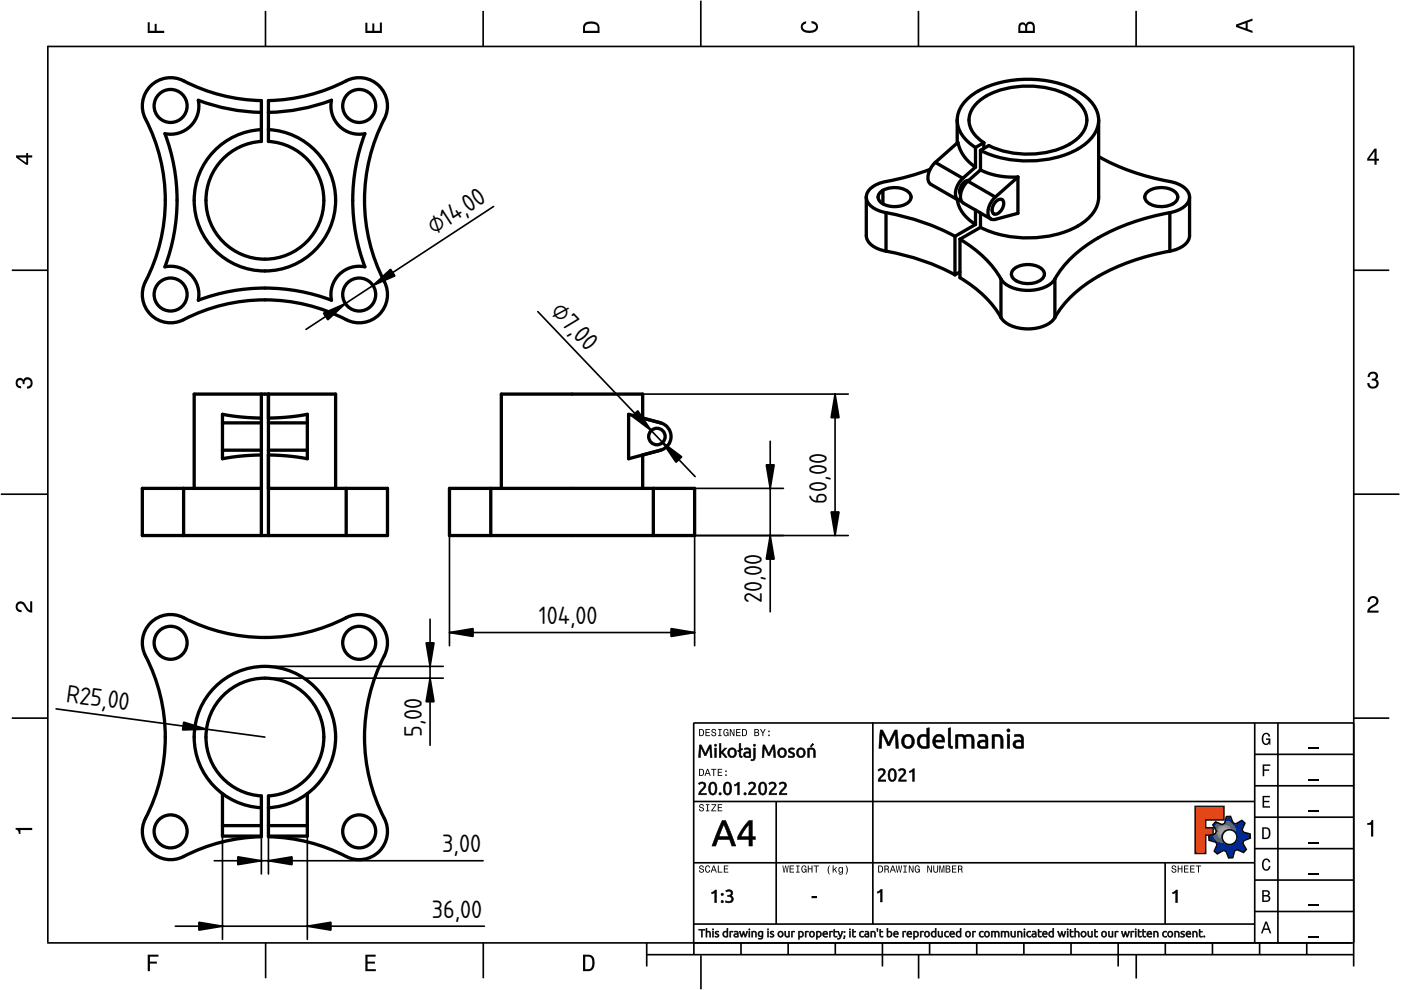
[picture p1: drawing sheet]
<svg xmlns="http://www.w3.org/2000/svg" width="297mm" height="210mm" viewBox="0 0 297 210" stroke-linecap="round" stroke-linejoin="round" font-family="sans-serif">
<defs><g id="words">
<g font-size="5">
<text x="92.1" y="49.9" transform="rotate(-33 92.1 49.9)">⌀14,00</text>
<text x="116.6" y="66.2" transform="rotate(46 116.6 66.2)">⌀7,0</text>
<text x="175.3" y="106.8" transform="rotate(-90 175.3 106.8)">60,00</text>
<text x="161.6" y="127.9" transform="rotate(-90 161.6 127.9)">20,00</text>
<text x="114.2" y="132.4">104,00</text>
<text x="13.9" y="148.8" transform="rotate(8 13.9 148.8)">R25,00</text>
<text x="89.4" y="156.2" transform="rotate(-90 89.4 156.2)">5,00</text>
<text x="93.8" y="180.7">3,00</text>
<text x="91.5" y="194.6">36,00</text>
</g>
</g></defs>
<g fill="none" stroke="#000" stroke-width=".35">
<path d="M10.1 9.7v190.1M10.1 9.9h277M56.3 2.3v7.5M102.4 2.3v7.5M148.6 .1v9.8M194.7 2.3v7.5M240.9 2.3v7.5M287 9.7v195.2M2.5 57.3h7.5M287.1 57.3h7.4M.2 104.8h10M287 104.8h9.7"/>
<path d="M2.5 152.3h7.5M147 153.3h140.1M147.1 153.3v49.1M185.1 153.2v42.8M266 159.9h21M266 153.3v46.7M270.9 153.3v46.7M287.1 152.3h7.4M147 169.9h119M164.6 169.9v26M266 179.9h21M266 173.3h21"/>
<path d="M266 166.6h21M10 199.9h277.1M56.3 199.9v7.5M102.5 199.9v7.5M137.1 199.9v5M147 195.9h119M147 182.9h119M157.1 199.9v2.5M167.1 199.9v2.5M177.1 199.9v2.5M187.1 199.9v5M197.1 199.9v2.5"/>
<path d="M207.1 199.9v2.5M217.1 199.9v2.5M227.1 199.9v2.5M237.1 199.9v5M247 182.9v13M247.1 199.9v2.5M257.1 199.9v2.5M266 193.3h21M266 186.6h21M267.1 199.9v2.5M277.1 199.9v2.5M137.1 202.4h150"/>
<path d="M148.6 202.6v7.2M194.8 202.4v5.1M240.9 202.4v5.1"/>
</g>
<g fill="#000">
<path d="M31.3 4.7h.4v1.8h1.1v-1.4h.4v1.4h1.6v.5h-3.5z" fill-rule="evenodd"/>
<path d="M77.5 4.8h.4v1.7h1v-1.5h.5v1.5h1.1v-1.7h.5v2.2h-3.5z" fill-rule="evenodd"/>
<path d="M124.1 4.9a2.19 2.19 0 0 0-.5 2.1h3.5v-1.2a1.42 1.42 0 0 0-1.7-1.3zM124.3 5.2a2.14 2.14 0 0 1 2.3 .3l.1 1h-2.7l.1-1z" fill-rule="evenodd"/>
<path d="M170.1 4.9l.8-.4v.5a.7 .7 0 0 0-.7 .5 .7 .7 0 0 0 .3 .8 1.69 1.69 0 0 0 2.5-.6 .9 .9 0 0 0-.9-.8v-.5a1.24 1.24 0 0 1 1.3 1.1 1.24 1.24 0 0 1-1 1.4 2.22 2.22 0 0 1-2.5-.7l-.1-.5z" fill-rule="evenodd"/>
<path d="M216.1 5l-.2 .8v1.2h3.5v-1.3a.98 .98 0 0 0-.7-1.1 .98 .98 0 0 0-1.2 .6 .84 .84 0 0 0-1.4-.2zM216.4 5.3a.54 .54 0 0 1 .7-.1 .54 .54 0 0 1 .3 .6v.7h-1.1zM217.9 5.2a.62 .62 0 0 1 .7-.1 .62 .62 0 0 1 .4 .6v.8h-1.2z" fill-rule="evenodd"/>
<path d="M262.1 5.2v.5l3.5 1.3v-.5l-1.1-.3v-1.4l1.1-.4v-.5zM262.6 5.5l1.5-.6v1.1z" fill-rule="evenodd"/>
<path d="M3.4 32.9v.5l2.1 1.5h.5v-1.5h.8v-.5h-.8v-.5h-.4v.5zM4 33.4h1.6v1.1z" fill-rule="evenodd"/>
<path d="M291.4 31.5l-1.5 2.1v.5h1.5v.8h.5v-.8h.5v-.4h-.5v-2.2zM291.4 32.1v1.6h-1.1z" fill-rule="evenodd"/>
<path d="M3.6 80.4a.86 .86 0 0 1 1.4 .1 1.06 1.06 0 0 1 1.2-.5 1.06 1.06 0 0 1 .7 1.2 1.1 1.1 0 0 1-1.2 1.2v-.4a.71 .71 0 0 0 .8-1 .71 .71 0 0 0-1.3-.1v.6h-.4a.61 .61 0 0 0-.3-.8 .61 .61 0 0 0-.8 .2 .61 .61 0 0 0 .2 .8l.6 .2v.4a1.15 1.15 0 0 1-1.2-.6 1.15 1.15 0 0 1 .3-1.3z" fill-rule="evenodd"/>
<path d="M290.3 79.1a1.08 1.08 0 0 1 1.3-.2 1.08 1.08 0 0 1 .5 1.3l-.4 .2a1.06 1.06 0 0 1 .6 1.3 1.06 1.06 0 0 1-1.2 .7 1.1 1.1 0 0 1-1.2-1.2h.4a.71 .71 0 0 0 1 .8 .71 .71 0 0 0 .1-1.3h-.6v-.4a.61 .61 0 0 0 .8-.3 .61 .61 0 0 0-.2-.8 .61 .61 0 0 0-.8 .2l-.2 .5h-.4z" fill-rule="evenodd"/>
<path d="M3.6 127.8a1.22 1.22 0 0 1 2 .7l.4 .6 .4 .3v-1.9h.4v2.4a1.8 1.8 0 0 1-1.7-1.4 .71 .71 0 0 0-.9-.5 .71 .71 0 0 0-.5 .8 .71 .71 0 0 0 .9 .6v.4a1.18 1.18 0 0 1-1.2-.6 1.18 1.18 0 0 1 .2-1.4z" fill-rule="evenodd"/>
<path d="M290.3 126.7a1.18 1.18 0 0 1 1.9 .3 1.18 1.18 0 0 1-1 1.7l-.5 .3-.3 .5h1.9v.4h-2.4a1.8 1.8 0 0 1 1.4-1.7 .71 .71 0 0 0 .5-.9 .71 .71 0 0 0-.9-.5 .71 .71 0 0 0-.5 .8h-.4z" fill-rule="evenodd"/>
<path d="M148.2 154.6v1.5h.5a.77 .77 0 0 0 .6-.8 .77 .77 0 0 0-.6-.7zM148.4 154.8a.58 .58 0 0 1 .7 .5 .58 .58 0 0 1-.7 .6zM149.6 154.6v1.5h.9v-.2h-.7v-.5h.6v-.2h-.6v-.4h.7v-.2zM151 154.7a.53 .53 0 0 0 0 .6 .53 .53 0 0 0 .6 .2 .32 .32 0 0 1-.3 .5 .32 .32 0 0 1-.3-.4h-.2a.5 .5 0 0 0 .7 .5 .5 .5 0 0 0 .1-.8l-.4-.1a.28 .28 0 0 1-.1-.4 .28 .28 0 0 1 .4-.1 .28 .28 0 0 1 .1 .3h.2a.51 .51 0 0 0-.3-.4 .51 .51 0 0 0-.5 .1zM152.3 154.6v.2h.2v1.1h-.2v.2h.7v-.2h-.3v-1.1h.3v-.2zM153.5 154.7a.81 .81 0 0 0 .5 1.4l.3-.2 .2 .2v-.8h-.6v.1h.4l-.2 .5a.6 .6 0 0 1-.5-.6 .6 .6 0 0 1 .4-.6l.2 .3h.2l-.1-.3a.53 .53 0 0 0-.8 0zM154.7 154.6v1.5h.2v-1.3l.6 1.3h.2v-1.5h-.2v1.2l-.5-1.2zM156.1 154.6v1.5h.9v-.2h-.7v-.5h.6v-.2h-.6v-.4h.7v-.2zM157.3 154.6v1.5h.5a.77 .77 0 0 0 .6-.8 .77 .77 0 0 0-.6-.7zM157.5 154.8a.58 .58 0 0 1 .7 .5 .58 .58 0 0 1-.7 .6zM159.9 154.6v1.5h.6a.42 .42 0 0 0 .5-.3 .42 .42 0 0 0-.3-.5l.2-.2-.1-.4zM160.1 154.8h.3a.23 .23 0 0 1 .3 .2 .23 .23 0 0 1-.3 .2h-.3zM160.1 155.4h.4a.26 .26 0 0 1 .3 .2 .26 .26 0 0 1-.3 .3h-.4zM161.1 154.6l.5 .9v.6h.2v-.6l.5-.9h-.2l-.4 .7-.3-.7zM162.9 155.8v.3h.3v-.3zM162.9 154.9v.3h.3v-.3z" fill-rule="evenodd"/>
<path d="M267.8 155.7a.85 .85 0 0 1 .9-.3 .85 .85 0 0 1 .6 .8h-.3l-.1-.3a.49 .49 0 0 0-.4-.3 .49 .49 0 0 0-.5 .3 1.2 1.2 0 0 0 .4 1.8 .66 .66 0 0 0 .6-.8h-.6v-.3h.9v1.3h-.1l-.1-.3-.3 .3a.85 .85 0 0 1-1.2-.7v-1.1z" fill-rule="evenodd"/>
<path d="M3.3 175.5h3.5v.5h-2.5v.8h-.3a.77 .77 0 0 0-.7-.9z" fill-rule="evenodd"/>
<path d="M148.4 170.6a.53 .53 0 0 0 0 .6 .53 .53 0 0 0 .6 .2 .32 .32 0 0 1-.3 .5 .32 .32 0 0 1-.3-.4h-.2a.5 .5 0 0 0 .7 .6 .5 .5 0 0 0 .1-.9l-.4-.1a.28 .28 0 0 1-.1-.4 .28 .28 0 0 1 .4-.1 .28 .28 0 0 1 .1 .4h.2a.51 .51 0 0 0-.3-.5 .51 .51 0 0 0-.5 .1zM149.7 170.5v.2h.2v1.1h-.2v.2h.7v-.2h-.3v-1.1h.3v-.2zM150.8 170.5v.2h.8l-.8 1.3h1.1v-.2h-.9l.9-1.3zM152.2 170.5v1.5h.9v-.2h-.7v-.5h.6v-.2h-.6v-.4h.7v-.2z" fill-rule="evenodd"/>
<path d="M148.2 163v1.5h.5a.77 .77 0 0 0 .6-.7 .77 .77 0 0 0-.6-.8zM148.4 163.2a.57 .57 0 0 1 .7 .6 .57 .57 0 0 1-.7 .5zM149.9 163l-.5 1.5h.2l.1-.4h.6l.2 .4h.2l-.6-1.5zM150 163.2l.3 .7h-.5zM150.8 163v.2h.4v1.3h.2v-1.3h.5v-.2zM152.2 163v1.5h.9v-.2h-.7v-.5h.6v-.2h-.6v-.4h.7v-.2zM153.8 164.2v.3h.3v-.3zM153.8 163.4v.3h.3v-.3z" fill-rule="evenodd"/>
<path d="M253.4 171h6.1v2.8h-3.9v1.7h1.6v1.5h-1.6v4h-2.2z" fill-rule="evenodd"/>
<path d="M257.7 174.3l-.5 .6 .7 1.3-.2 .6-1.4 .5v.9l1.5 .4 .3 .5-.7 1.4 .7 .5 1.3-.7 .6 .2 .5 1.4 .9-.1 .3-1.4 .6-.3 1.4 .6 .5-.6-.7-1.3 .2-.6 1.4-.5-.1-.9-1.4-.4-.3-.5 .6-1.4-.6-.6-1.3 .8-.6-.2-.5-1.4h-.9l-.4 1.5-.5 .2zM259.1 177.5a1.6 1.6 0 0 1 3.2 0 1.6 1.6 0 0 1-3.2 0z" fill-rule="evenodd"/>
<path d="M267.7 168.7h1.5v.3h-1.2v.8h1.1v.3h-1.1v.8h1.3v.3h-1.6z" fill-rule="evenodd"/>
<path d="M267.7 162.1h1.6v.3h-1.3v.7h1.1v.3h-1.1v1.2h-.3z" fill-rule="evenodd"/>
<path d="M267.6 175.4v2.5h.8a1.37 1.37 0 0 0 .7-2.2 1.56 1.56 0 0 0-1.5-.3zM267.9 175.7a.98 .98 0 0 1 1.2 .7 .98 .98 0 0 1-.7 1.2h-.5z" fill-rule="evenodd"/>
<path d="M289.9 174.5a.77 .77 0 0 0 .9-.6h.4v3.5h-.5v-2.5h-.8z" fill-rule="evenodd"/>
<path d="M148.4 183.6a.53 .53 0 0 0 0 .6 .53 .53 0 0 0 .6 .2 .32 .32 0 0 1-.3 .5 .32 .32 0 0 1-.3-.4h-.2a.5 .5 0 0 0 .7 .6 .5 .5 0 0 0 .1-.9l-.4-.1a.28 .28 0 0 1-.1-.4 .28 .28 0 0 1 .4-.1 .28 .28 0 0 1 .1 .4h.2a.51 .51 0 0 0-.3-.5 .51 .51 0 0 0-.5 .1zM149.6 183.7l-.1 .2a.67 .67 0 0 0 .1 .9 .67 .67 0 0 0 .8 .1l.2-.4h-.2l-.2 .3a.6 .6 0 0 1-.5-.5 .6 .6 0 0 1 .4-.6l.3 .3h.2l-.2-.4a.5 .5 0 0 0-.8 .1zM151.2 183.5l-.5 1.5h.2l.1-.4h.6l.2 .4h.2l-.6-1.5zM151.3 183.7l.3 .7h-.5zM152.2 183.5v1.5h1v-.2h-.8v-1.3zM153.5 183.5v1.5h.9v-.2h-.7v-.5h.6v-.2h-.6v-.4h.7v-.2z" fill-rule="evenodd"/>
<path d="M165.9 183.5l.3 1.5h.1l.3-1.3 .2 1.3h.2l.2-1.5h-.1l-.2 1.3-.2-1.3h-.2l-.2 1.3-.2-1.3zM167.4 183.5v1.5h1v-.2h-.8v-.5h.7v-.2h-.7v-.4h.7v-.2zM168.8 183.5v.2h.3v1.1h-.3v.2h.7v-.2h-.2v-1.1h.2v-.2zM170.1 183.7a.82 .82 0 0 0 .5 1.3l.3-.2 .1 .2v-.8h-.5v.2h.3l-.2 .4a.6 .6 0 0 1-.5-.5 .6 .6 0 0 1 .5-.6l.2 .3h.2l-.2-.4a.53 .53 0 0 0-.7 .1zM171.3 183.5v1.5h.2v-.7h.6v.7h.2v-1.5h-.2v.6h-.6v-.6zM172.5 183.5v.2h.5v1.3h.2v-1.3h.4v-.2zM175.8 183.5a1.35 1.35 0 0 0 .2 1.9 1.84 1.84 0 0 1 0-1.9zM176.5 183.5v1.5h.2v-.4l.2-.2 .4 .6h.2l-.4-.7 .4-.5h-.2l-.6 .6v-.9zM177.9 184a.59 .59 0 0 0-.2 .7 .59 .59 0 0 0 .7 .3l.1-.2a.31 .31 0 0 1-.1 .5 .31 .31 0 0 1-.4-.2h-.2a.47 .47 0 0 0 .5 .4 .47 .47 0 0 0 .4-.5v-1.2h-.2v.2l-.3-.2zM178 184.1l.1-.1a.42 .42 0 0 1 .4 .4 .42 .42 0 0 1-.4 .5l-.1-.3zM179.3 183.5a1.85 1.85 0 0 1 0 1.9 1.22 1.22 0 0 0 0-1.9z" fill-rule="evenodd"/>
<path d="M186.2 183.5v1.5h.5a.77 .77 0 0 0 .6-.7 .77 .77 0 0 0-.6-.8zM186.4 183.7a.58 .58 0 0 1 .6 .6 .58 .58 0 0 1-.6 .5zM187.5 183.5v1.5h.2v-.6a.45 .45 0 0 1 .5 .1 .45 .45 0 0 1 .1 .5h.2l-.2-.7a.42 .42 0 0 0 .1-.5 .42 .42 0 0 0-.4-.3zM187.7 183.7h.2a.26 .26 0 0 1 .4 .3 .26 .26 0 0 1-.4 .2h-.2zM189.2 183.5l-.6 1.5h.2l.2-.4h.6l.1 .4h.2l-.5-1.5zM189.3 183.7l.2 .7h-.4zM189.9 183.5l.3 1.5h.2l.2-1.3 .2 1.3h.2l.3-1.5h-.2l-.2 1.3-.2-1.3h-.2l-.2 1.3-.2-1.3zM191.5 183.5v.2h.3v1.1h-.3v.2h.8v-.2h-.3v-1.1h.3v-.2zM192.7 183.5v1.5h.2v-1.2l.5 1.2h.3v-1.5h-.2v1.2l-.6-1.2zM194.1 183.7a.81 .81 0 0 0 .5 1.3l.3-.2 .1 .2v-.8h-.5v.2h.3l-.2 .4a.6 .6 0 0 1-.5-.5 .6 .6 0 0 1 .5-.6l.2 .3h.2l-.2-.4a.53 .53 0 0 0-.7 .1zM196.6 183.5v1.5h.2v-1.2l.6 1.2h.2v-1.5h-.2v1.2l-.6-1.2zM197.9 183.5v.9a.52 .52 0 0 0 .5 .6 .52 .52 0 0 0 .5-.6v-.9h-.2v.9a.33 .33 0 0 1-.3 .5 .33 .33 0 0 1-.3-.5v-.9zM199.2 183.5v1.5h.1v-1.4l.3 1.4h.2l.3-1.4v1.4h.1v-1.5h-.2l-.3 1.3-.3-1.3zM200.5 183.5v1.5h.6a.42 .42 0 0 0 .4-.3 .42 .42 0 0 0-.2-.5l.2-.2-.1-.4zM200.7 183.7h.3a.23 .23 0 0 1 .3 .2 .23 .23 0 0 1-.3 .2h-.3zM200.7 184.3h.3a.26 .26 0 0 1 .3 .3 .26 .26 0 0 1-.3 .2h-.3zM201.8 183.5v1.5h1v-.2h-.8v-.5h.7v-.2h-.7v-.4h.8v-.2zM203.1 183.5v1.5h.2v-.6a.45 .45 0 0 1 .5 .1 .45 .45 0 0 1 .1 .5h.2l-.2-.7a.42 .42 0 0 0 .1-.5 .42 .42 0 0 0-.4-.3zM203.3 183.7h.3a.26 .26 0 0 1 .3 .3 .26 .26 0 0 1-.4 .2h-.2z" fill-rule="evenodd"/>
<path d="M248.5 183.6a.53 .53 0 0 0 0 .6 .53 .53 0 0 0 .6 .2 .32 .32 0 0 1-.2 .5 .32 .32 0 0 1-.3-.4h-.2a.5 .5 0 0 0 .6 .6 .5 .5 0 0 0 .2-.9l-.4-.1a.28 .28 0 0 1-.1-.4 .28 .28 0 0 1 .3-.1 .28 .28 0 0 1 .2 .4h.2a.51 .51 0 0 0-.3-.5 .51 .51 0 0 0-.6 .1zM249.7 183.5v1.5h.2v-.7h.6v.7h.2v-1.5h-.2v.6h-.6v-.6zM251 183.5v1.5h1v-.2h-.8v-.5h.7v-.2h-.7v-.4h.8v-.2zM252.3 183.5v1.5h1v-.2h-.8v-.5h.7v-.2h-.7v-.4h.8v-.2zM253.5 183.5v.2h.5v1.3h.2v-1.3h.5v-.2z" fill-rule="evenodd"/>
<path d="M268.3 195.4l-1 2.5h.4l.2-.7h1l.3 .7h.3l-.9-2.5zM268.4 195.8l.4 1.1h-.7z" fill-rule="evenodd"/>
<path d="M267.6 188.7v2.5h1a.7 .7 0 0 0 .7-.5 .7 .7 0 0 0-.4-.8 .61 .61 0 0 0 .3-.8 .61 .61 0 0 0-.7-.4zM267.9 189h.6a.38 .38 0 0 1 .4 .4 .38 .38 0 0 1-.5 .4h-.5zM267.9 190.1h.6a.44 .44 0 0 1 .5 .4 .44 .44 0 0 1-.5 .4h-.6z" fill-rule="evenodd"/>
<path d="M267.8 182.3a.85 .85 0 0 1 .9-.3 .85 .85 0 0 1 .6 .8h-.3l-.1-.2a.47 .47 0 0 0-.4-.3 .47 .47 0 0 0-.4 .3 1.21 1.21 0 0 0 .4 1.7 .64 .64 0 0 0 .5-.7h.4a.89 .89 0 0 1-.8 1 .89 .89 0 0 1-1-.7v-1.1z" fill-rule="evenodd"/>
<path d="M31.3 202.4h2.3v.4h-1.8v1.1h1.5v.4h-1.5v1.6h-.5z" fill-rule="evenodd"/>
<path d="M77.5 202.4h2.1v.4h-1.7v1.1h1.6v.4h-1.6v1.2h1.8v.4h-2.2z" fill-rule="evenodd"/>
<path d="M123.6 202.4v3.5h1.2a1.42 1.42 0 0 0 1.3-1.7 1.38 1.38 0 0 0-1.3-1.8zM124.1 202.8l1 .1a1.89 1.89 0 0 1 0 2.5l-1 .1z" fill-rule="evenodd"/>
</g>
<path d="M277.3 158.6h2.2M277.3 178.6h2.2M277.3 172h2.2M277.3 165.3h2.2M277.3 198.6h2.2M277.3 192h2.2M277.3 185.3h2.2" fill="none" stroke="#000" stroke-width=".25"/>
<g fill="#000">
<path d="M172.1 190h1v.4h-1zM186 189.1l.8-.5h.2v2.6h-.3v-2.1l-.6 .3zM248.6 189.3l.8-.6h.2v2.7h-.3v-2.2l-.6 .3z"/>
<path d="M186.6 154.7h.5l1.3 2.8 1.3-2.8h.6l.2 4h-.6l-.1-3-1.1 2.5h-.5l-1.2-2.5-.1 3h-.6zM186.6 154.8l-.3 3.9h.6l.1-3.2 1.2 2.6h.4l1.2-2.6 .2 3.2h.5l-.3-3.9h-.5l-1.3 2.8-1.3-2.8zM191.5 156.1a1.51 1.51 0 0 1 2-.1 1.51 1.51 0 0 1 .2 2 1.48 1.48 0 0 1-2 .6 1.48 1.48 0 0 1-.5-2zM191.6 156.1a1.44 1.44 0 0 0-.2 2 1.44 1.44 0 0 0 1.9 .3 1.44 1.44 0 0 0 .3-2.1 1.44 1.44 0 0 0-2-.2zM192 156.4a.98 .98 0 0 0-.2 1.3 .98 .98 0 0 0 1.1 .4 1 1 0 0 0 .4-1.3 1 1 0 0 0-1.2-.5zM191.9 156.4a.95 .95 0 0 1 1.2-.1 .95 .95 0 0 1 .3 1.2 .88 .88 0 0 1-1.1 .8 .88 .88 0 0 1-.7-1.1zM195.3 156.4a1.08 1.08 0 0 0-.2 1.3 1.08 1.08 0 0 0 1.4 .5v-1.8l-.7-.2zM195.3 156.3a1.01 1.01 0 0 1 1.3 .1v1.8a1.16 1.16 0 0 1-1.5-.3 1.16 1.16 0 0 1 0-1.5zM196.4 154.3l.7-.1v4.4a1.72 1.72 0 0 1-2.1-.1 1.72 1.72 0 0 1-.5-1.9 1.29 1.29 0 0 1 2-.7zM196.5 154.4l.1 1.6a1.37 1.37 0 0 0-1.8 .1 1.37 1.37 0 0 0-.2 1.7 1.74 1.74 0 0 0 2.4 .7v-4.1zM198.1 156a1.31 1.31 0 0 1 1.7-.2 1.31 1.31 0 0 1 .5 1.6l-2-.1a1.05 1.05 0 0 0 1.7 .8l.1 .5a1.63 1.63 0 0 1-2.1-.4 1.63 1.63 0 0 1 .1-2.2zM198.2 156.1a1.54 1.54 0 0 0-.1 2 1.54 1.54 0 0 0 2 .4l-.1-.4a1.06 1.06 0 0 1-1.1 .2 1.06 1.06 0 0 1-.6-1h1.9a1.22 1.22 0 0 0-.5-1.4 1.22 1.22 0 0 0-1.5 .2zM198.6 156.4l-.3 .5h1.4a.64 .64 0 0 0-.4-.7 .64 .64 0 0 0-.7 .2zM198.5 156.3a.72 .72 0 0 1 .9-.2 .72 .72 0 0 1 .4 .9h-1.6zM201 154.3l.6-.1v3.7l.1 .3h.4l-.1 .5a.77 .77 0 0 1-1-.8zM201 154.4l.1 3.7 .2 .4 .6 .2 .1-.4a.44 .44 0 0 1-.5-.5l.1-3.4zM202.5 155.8l.5-.1a1.64 1.64 0 0 1 1.6 .2l-.1 .1a1.22 1.22 0 0 1 1.4-.3 1.22 1.22 0 0 1 .7 1.3v1.7h-.6v-1.6a.72 .72 0 0 0-.3-.9 .72 .72 0 0 0-.9 .2l.1 2.3h-.7v-1.6a.8 .8 0 0 0-.2-.8 .8 .8 0 0 0-.9-.1l.1 2.5h-.7zM202.6 155.8v2.9h.5l-.1-2.5a.89 .89 0 0 1 1 0 .89 .89 0 0 1 .4 .9l-.1 1.6h.5v-1.9a.5 .5 0 0 1 0-.6 .5 .5 0 0 1 .6-.1 .76 .76 0 0 1 .7 1l-.1 1.6h.5v-1.7a1.16 1.16 0 0 0-.6-1.2 1.16 1.16 0 0 0-1.4 .2 1.98 1.98 0 0 0-1.9-.1zM207.9 157.5a.49 .49 0 0 0 0 .7 .49 .49 0 0 0 .7 0h.4v-.8zM207.8 157.4l.5-.1h.7v1h-.1a.73 .73 0 0 1-.9 0 .73 .73 0 0 1-.2-.8zM207.4 155.8a1.34 1.34 0 0 1 2.1 1v1.8a2.63 2.63 0 0 1-2.2-.2 1.14 1.14 0 0 1 .2-1.3 1.14 1.14 0 0 1 1.4-.2v.1a.69 .69 0 0 0-.3-.8 .69 .69 0 0 0-.7 0l-.4 .1zM207.5 155.8l.1 .4a.82 .82 0 0 1 1-.1 .82 .82 0 0 1 .3 .9 1.48 1.48 0 0 0-1.6 .6 1.18 1.18 0 0 0 1.7 1h.5l-.1-1.8a1.22 1.22 0 0 0-1.9-1zM210.3 155.8a1.73 1.73 0 0 1 2.4 .7v2.2h-.6v-1.6a.84 .84 0 0 0-.3-.8 .84 .84 0 0 0-.9-.1v2.5h-.6zM210.3 155.8v2.9h.6l-.1-2.5a1.04 1.04 0 0 1 1.4 .5v2h.5l-.1-1.7a1.16 1.16 0 0 0-1.6-1.2zM213.5 155.7h.6v3h-.6zM213.5 155.7v3h.6v-3zM213.4 154.9a.4 .4 0 0 1 .8 0 .4 .4 0 0 1-.8 0zM213.5 154.9a.3 .3 0 0 0 .6 0 .3 .3 0 0 0-.6 0zM215.5 157.5a.49 .49 0 0 0 0 .7 .49 .49 0 0 0 .6 0h.4v-.8zM215.4 157.4l.5-.1h.7v1h-.2a.73 .73 0 0 1-.8 0 .73 .73 0 0 1-.3-.8zM215 155.8a1.34 1.34 0 0 1 2.1 1v1.8a2.63 2.63 0 0 1-2.2-.2 1.14 1.14 0 0 1 .2-1.3 1.14 1.14 0 0 1 1.4-.2v.1a.69 .69 0 0 0-.3-.8 .69 .69 0 0 0-.8 0l-.3 .1zM215.1 155.8v.4a.82 .82 0 0 1 1-.1 .82 .82 0 0 1 .4 .9 1.48 1.48 0 0 0-1.7 .6 1.18 1.18 0 0 0 1.8 1h.4v-1.8a1.22 1.22 0 0 0-1.9-1z"/>
<path d="M186.6 154.8h.5l1.3 2.7 1.3-2.7h.5l.3 3.9h-.5l-.2-3-1.2 2.4h-.4l-1.2-2.4-.1 3h-.6zM191.5 156.1a1.46 1.46 0 0 1 2 0 1.46 1.46 0 0 1 .2 1.9 1.42 1.42 0 0 1-1.9 .5 1.42 1.42 0 0 1-.6-1.9zM191.9 156.4a1.03 1.03 0 0 0-.2 1.3 1.03 1.03 0 0 0 1.2 .4 1.05 1.05 0 0 0 .4-1.3 1.05 1.05 0 0 0-1.2-.5zM195.3 156.3a1.13 1.13 0 0 0-.2 1.5 1.13 1.13 0 0 0 1.4 .4v-1.8l-.7-.3zM194.9 156a1.41 1.41 0 0 1 1.6-.1v-1.5l.5-.1v4.3a1.72 1.72 0 0 1-2.5-1.2 1.69 1.69 0 0 1 .4-1.4zM198.2 156a1.27 1.27 0 0 1 1.5-.2 1.27 1.27 0 0 1 .6 1.5h-2a1.11 1.11 0 0 0 1.7 .8l.1 .5a1.6 1.6 0 0 1-2.1-.4 1.6 1.6 0 0 1 .2-2.2zM198.5 156.4l-.2 .5h1.5a.7 .7 0 0 0-.4-.7 .7 .7 0 0 0-.9 .2zM201 154.4l.6-.1v3.5a.39 .39 0 0 0 .4 .5l-.1 .4h-.3l-.4-.2-.1-.4zM202.6 155.8l.5-.1a1.9 1.9 0 0 1 1.5 .2 1.18 1.18 0 0 1 1.3-.1 1.18 1.18 0 0 1 .6 1.2v1.7h-.5v-1.6a.77 .77 0 0 0-.3-.9 .77 .77 0 0 0-1 .1l.1 2.4h-.5v-1.6a.85 .85 0 0 0-.3-.8 .85 .85 0 0 0-.9-.1v2.5h-.5zM207.9 157.5a.54 .54 0 0 0 0 .7 .54 .54 0 0 0 .7 .1l.4-.1v-.8l-.7-.1zM207.5 155.8l.3-.1a1.15 1.15 0 0 1 1.7 1.1v1.8l-1 .1a.98 .98 0 0 1-1.3-1 .98 .98 0 0 1 1.4-.8h.2a.37 .37 0 0 0 .2-.3 .37 .37 0 0 0-.3-.4l-.4-.1-.7 .1zM210.3 155.8l.5-.1a1.28 1.28 0 0 1 1.9 1.3v1.7h-.5v-1.6a.89 .89 0 0 0-.4-.8 .89 .89 0 0 0-.9-.1v2.5h-.6zM213.5 155.7h.6v3h-.6zM213.5 154.9a.35 .35 0 0 1 .7 0 .35 .35 0 0 1-.7 0zM215.4 157.5a.54 .54 0 0 0 0 .7 .54 .54 0 0 0 .7 .1l.4-.1v-.8l-.6-.1zM215.1 155.8l.3-.1a1.15 1.15 0 0 1 1.6 1.1v1.8l-.9 .1a.98 .98 0 0 1-1.3-1 .98 .98 0 0 1 1.3-.8h.3a.37 .37 0 0 0 .2-.3 .37 .37 0 0 0-.3-.4l-.4-.1-.8 .1z"/>
<path d="M148.3 157.9a.88 .88 0 0 1 .9 .9l.3 1 .5-1.2a.77 .77 0 0 1 .8-.7l.2 2.8h-.5v-2.1l-.4 .9a.68 .68 0 0 1-.7 .8l-.8-1.7-.1 2.1h-.4zM148.3 157.9l-.2 2.7h.4l.1-2.2 .8 1.8h.3l.8-1.8 .1 2.2h.4l-.2-2.7h-.4l-.9 2-.9-2zM151.5 158.5h.4v2.2h-.4zM151.5 158.6v2h.4v-2zM151.4 158a.3 .3 0 0 1 .6 0 .3 .3 0 0 1-.6 0zM151.5 158a.2 .2 0 0 0 .4 0 .2 .2 0 0 0-.4 0zM152.4 157.6h.5v1.8l.7-.9h.6l-1 1 1 1.2h-.5l-.8-1.1v1.1h-.5zM152.5 157.7v2.9h.4l-.1-1.1 .9 1.1h.4l-1-1.1 1-.9h-.4l-.9 1 .1-1.9zM154.5 158.8a1.03 1.03 0 0 1 1.5 .1 1.03 1.03 0 0 1-.1 1.5 1.03 1.03 0 0 1-1.5-.2 1.32 1.32 0 0 1 .1-1.4zM154.6 158.9a.95 .95 0 0 0 0 1.4 .95 .95 0 0 0 1.4-.1 .95 .95 0 0 0-.1-1.3 .95 .95 0 0 0-1.3 0zM154.9 159.1a.63 .63 0 0 0-.1 .8 .63 .63 0 0 0 .8 .2 .63 .63 0 0 0 .1-.8 .63 .63 0 0 0-.8-.2zM154.8 159a.74 .74 0 0 1 1.1 .4 .74 .74 0 0 1-.7 1 .82 .82 0 0 1-.4-1.4zM156.7 157.6h.4l-.1 1.2 .4-.2 .1 .3-.4 .2v1.1l.3 .1v.4a.53 .53 0 0 1-.7-.6v-.8l-.2 .2-.2-.4 .4-.1zM156.7 157.7l.1 1.3-.4 .2 .1 .2 .3-.2v1.1l.5 .3 .1-.3-.4-.1v-1.1l.5-.2-.1-.2-.4 .2 .1-1.3zM158.1 159.8v.1a.46 .46 0 0 0 .2 .4 .46 .46 0 0 0 .5 0v-.6zM158.1 159.7h.8l-.1 .7a.52 .52 0 0 1-.6 0 .52 .52 0 0 1-.1-.7zM157.8 158.6a.91 .91 0 0 1 1.4 .7v1.3a1.56 1.56 0 0 1-1.6-.3 .85 .85 0 0 1 .3-.8 .85 .85 0 0 1 .9-.1v-.1a.57 .57 0 0 0-1-.3zM157.8 158.6l.1 .3a.54 .54 0 0 1 .7-.1 .54 .54 0 0 1 .2 .7 .63 .63 0 0 0-1 .2 .63 .63 0 0 0 .4 .9h1l-.1-1.3a.8 .8 0 0 0-1.2-.6zM159.7 158.5h.5v2.1a.68 .68 0 0 1-.3 .7 .68 .68 0 0 1-.7 0l.1-.4a.33 .33 0 0 0 .4-.3zM159.8 158.6v2a.44 .44 0 0 1-.6 .4l.1 .2a.62 .62 0 0 0 .8-.6v-2zM159.7 158a.29 .29 0 0 1 .5 0 .29 .29 0 0 1-.5 0zM159.8 158a.18 .18 0 0 0 .3 0 .18 .18 0 0 0-.3 0zM161.7 157.9h.1a.88 .88 0 0 1 .8 .9l.4 1 .5-1.2a.77 .77 0 0 1 .8-.7l.2 2.8h-.5l-.1-2.1-.4 .9a.68 .68 0 0 1-.7 .8l-.7-1.7-.1 2.1h-.5zM161.8 157.9l-.2 2.7h.4v-2.2l.9 1.8h.3l.8-1.8 .1 2.2h.3l-.2-2.7h-.3l-.9 2-.9-2zM165.1 158.8a1.03 1.03 0 0 1 1.5 .1 1.03 1.03 0 0 1-.2 1.5 1.03 1.03 0 0 1-1.4-.2 1.32 1.32 0 0 1 .1-1.4zM165.2 158.9a.95 .95 0 0 0-.1 1.4 .95 .95 0 0 0 1.5-.1 .95 .95 0 0 0-.1-1.3 .95 .95 0 0 0-1.3 0zM165.4 159.1a.63 .63 0 0 0 0 .8 .63 .63 0 0 0 .8 .2 .63 .63 0 0 0 .1-.8 .63 .63 0 0 0-.9-.2zM165.4 159a.74 .74 0 0 1 1.1 .4 .74 .74 0 0 1-.7 1 .82 .82 0 0 1-.4-1.4zM167.3 158.7l.6-.2 .6 .1-.1 .4h-.1a.4 .4 0 0 0-.7 .2v.1a.96 .96 0 0 1 .9 1.1 1.21 1.21 0 0 1-1.4 .1v-.3h.2a.47 .47 0 0 0 .8-.2l-.5-.3a.6 .6 0 0 1-.5-.4 .6 .6 0 0 1 .2-.6zM167.4 158.8a.53 .53 0 0 0-.2 .5 .53 .53 0 0 0 .5 .4l.5 .3a.58 .58 0 0 1-.4 .5 .58 .58 0 0 1-.6-.2l-.1 .2a.77 .77 0 0 0 .9 .1 .77 .77 0 0 0 .4-.7l-.7-.5a.36 .36 0 0 1-.2-.5 .36 .36 0 0 1 .5-.1l.3 .1 .1-.3zM169.1 158.8a1.03 1.03 0 0 1 1.4 .1 1.03 1.03 0 0 1-.1 1.5 1.03 1.03 0 0 1-1.4-.2 1.32 1.32 0 0 1 .1-1.4zM169.2 158.9a.95 .95 0 0 0-.1 1.4 .95 .95 0 0 0 1.4-.1 .95 .95 0 0 0 0-1.3 .95 .95 0 0 0-1.3 0zM169.4 159.1a.63 .63 0 0 0-.1 .8 .63 .63 0 0 0 .9 .2 .63 .63 0 0 0 .1-.8 .63 .63 0 0 0-.9-.2zM169.3 159a.74 .74 0 0 1 1.2 .4 .74 .74 0 0 1-.7 1 .82 .82 0 0 1-.5-1.4zM171.2 158.6h.2a1 1 0 0 1 1 0 1 1 0 0 1 .5 .9v1.2h-.5v-1.1a.67 .67 0 0 0-.8-.7l.1 1.8h-.5zM171.2 158.7v1.9h.4l-.1-1.7a.67 .67 0 0 1 .8 0 .67 .67 0 0 1 .3 .7l-.1 1h.4l-.1-1.1a.9 .9 0 0 0-.4-.9 .9 .9 0 0 0-1 .1zM172.3 157.5l.3 .3-.6 .6-.3-.2zM172.3 157.6l-.5 .6 .2 .2 .5-.6z"/>
<path d="M148.3 157.9h.3l.9 1.9 .9-1.9h.4l.2 2.7h-.4l-.1-2-.8 1.6h-.3l-.8-1.6-.1 2h-.4zM151.5 158.6h.4v2h-.4zM151.5 158a.24 .24 0 0 1 .4 0 .24 .24 0 0 1-.4 0zM152.5 157.7l.4-.1v1.8l.8-.8h.4l-.9 .9 .9 1.1h-.4l-.8-1v1h-.4zM154.5 158.8a.98 .98 0 0 1 1.4 .1 .98 .98 0 0 1-.1 1.4 .98 .98 0 0 1-1.4-.1l-.1-.8zM154.8 159.1a.71 .71 0 0 0-.1 .8 .71 .71 0 0 0 .8 .3 .69 .69 0 0 0 .3-.9 .69 .69 0 0 0-1-.2zM156.7 157.7l.4-.1v1.2l.3-.1 .1 .2-.4 .2v1l.3 .2-.1 .3-.5-.2-.1-1.1-.2 .1-.1-.2 .3-.2zM158.1 159.8h-.1a.51 .51 0 0 0 .3 .5 .51 .51 0 0 0 .5 0v-.6zM157.8 158.6h.1a.83 .83 0 0 1 1.3 .7v1.3h-.1a.88 .88 0 0 1-1 0 .88 .88 0 0 1-.4-.9l.3-.2 .8-.2a.57 .57 0 0 0-.3-.5 .57 .57 0 0 0-.6 .1zM159.8 158.6h.3v2a.68 .68 0 0 1-.9 .7l.1-.3a.38 .38 0 0 0 .5-.4zM159.7 158a.25 .25 0 0 1 .5 0 .25 .25 0 0 1-.5 0zM161.8 157.9h.3l.9 1.9 .9-1.9h.3l.2 2.7h-.3l-.2-2-.7 1.6h-.3l-.8-1.6-.1 2h-.4zM165.1 158.8a.98 .98 0 0 1 1.4 .1 .98 .98 0 0 1-.1 1.4 .98 .98 0 0 1-1.4-.1l-.1-.8zM165.4 159.1a.71 .71 0 0 0-.1 .8 .71 .71 0 0 0 .8 .3 .69 .69 0 0 0 .3-.9 .69 .69 0 0 0-1-.2zM167.3 158.7l1-.1h.1l-.1 .3a.44 .44 0 0 0-.5-.1 .44 .44 0 0 0-.2 .5l.1 .1a.68 .68 0 0 1 .8 .8 .68 .68 0 0 1-1 .4l-.4-.1 .1-.3a.76 .76 0 0 0 1-.1l-.6-.4a.55 .55 0 0 1-.4-.4 .55 .55 0 0 1 .1-.6zM169.1 158.8a.98 .98 0 0 1 1.4 .1 .98 .98 0 0 1-.1 1.4 .98 .98 0 0 1-1.4-.1l-.1-.8zM169.4 159.1a.71 .71 0 0 0-.1 .8 .71 .71 0 0 0 .8 .3 .69 .69 0 0 0 .3-.9 .69 .69 0 0 0-1-.2zM171.2 158.7l.2-.1a.95 .95 0 0 1 1 0 .95 .95 0 0 1 .5 .9v1.1h-.4v-1a.64 .64 0 0 0-.9-.7v1.7h-.4zM172.3 157.6l.2 .2-.5 .6-.2-.2z"/>
<path d="M148.1 166.1a.88 .88 0 0 1 1.4 0 .88 .88 0 0 1-.4 1.3l-.6 .8h1.3v.3h-1.7a2.97 2.97 0 0 1 1.1-1.8 .53 .53 0 0 0-.3-.6 .53 .53 0 0 0-.6 .3zM150.6 166a.89 .89 0 0 1 1 0 .89 .89 0 0 1 .4 .9 1.2 1.2 0 0 1-1.1 1.6 1.83 1.83 0 0 1-.3-2.5zM150.9 166.2l-.3 .8a.87 .87 0 0 0 .7 1.2 1.65 1.65 0 0 0 0-2.1zM152.4 168.3a.26 .26 0 0 1 .5 0 .26 .26 0 0 1-.5 0zM153.8 166a.89 .89 0 0 1 .9 0 .89 .89 0 0 1 .4 .9 1.2 1.2 0 0 1-1.1 1.6 1.83 1.83 0 0 1-.2-2.5zM154 166.2l-.3 .8a.87 .87 0 0 0 .7 1.2 1.65 1.65 0 0 0 0-2.1zM155.7 166.4l.8-.5h.2v2.6h-.3v-2.2l-.6 .4zM157.7 168.3a.26 .26 0 0 1 .5 0 .26 .26 0 0 1-.5 0zM158.7 166.1a.88 .88 0 0 1 1.4 0 .88 .88 0 0 1-.4 1.3l-.6 .8h1.2v.3h-1.6a2.97 2.97 0 0 1 1.1-1.8 .53 .53 0 0 0-.3-.6 .53 .53 0 0 0-.7 .3zM161.2 166a.89 .89 0 0 1 1 0 .89 .89 0 0 1 .4 .9 1.2 1.2 0 0 1-1.2 1.6 1.83 1.83 0 0 1-.2-2.5zM161.4 166.2l-.2 .8a.87 .87 0 0 0 .6 1.2 1.65 1.65 0 0 0 0-2.1zM163 166.1a.88 .88 0 0 1 1.4 0 .88 .88 0 0 1-.4 1.3l-.6 .8h1.3v.3h-1.7a2.97 2.97 0 0 1 1.2-1.8 .53 .53 0 0 0-.4-.6 .53 .53 0 0 0-.6 .3zM165.2 166.1a.88 .88 0 0 1 1.4 0 .88 .88 0 0 1-.4 1.3l-.6 .8h1.2v.3h-1.6a2.97 2.97 0 0 1 1.1-1.8 .53 .53 0 0 0-.3-.6 .53 .53 0 0 0-.7 .3z"/>
<path d="M148.1 166a.93 .93 0 0 1 1.5 0 .93 .93 0 0 1-.4 1.5l-.7 .7h1.3v.4h-1.7a1.89 1.89 0 0 1 1-1.7 .49 .49 0 0 0-.2-.7 .49 .49 0 0 0-.7 .2zM148.1 166.1l.2 .3a.59 .59 0 0 1 .9-.2 .59 .59 0 0 1-.2 1l-.6 .6-.3 .7h1.7v-.3l-1.3 .1 .6-.9a.83 .83 0 0 0 .4-1.3 .83 .83 0 0 0-1.4 0zM150.6 165.9a.95 .95 0 0 1 1 0 .95 .95 0 0 1 .5 1 1.25 1.25 0 0 1-1.3 1.7 1.87 1.87 0 0 1-.2-2.7zM150.7 166a1.84 1.84 0 0 0 .2 2.5 1 1 0 0 0 1.1-1.3 .95 .95 0 0 0-.3-1 .95 .95 0 0 0-1-.2zM150.9 166.2l-.2 .8a.83 .83 0 0 0 .5 1.2 1.63 1.63 0 0 0 0-2zM150.8 166.1a.62 .62 0 0 1 .8 .2 .62 .62 0 0 1 .1 .7 .91 .91 0 0 1-.7 1.3 1.76 1.76 0 0 1-.2-2.2zM152.4 168.3a.31 .31 0 0 1 .6 0 .31 .31 0 0 1-.6 0zM152.5 168.3a.21 .21 0 0 0 .4 0 .21 .21 0 0 0-.4 0zM153.7 165.9a.95 .95 0 0 1 1.1 0 .95 .95 0 0 1 .4 1 1.25 1.25 0 0 1-1.2 1.7 1.87 1.87 0 0 1-.3-2.7zM153.8 166a1.84 1.84 0 0 0 .2 2.5 1 1 0 0 0 1.1-1.3 .95 .95 0 0 0-.3-1 .95 .95 0 0 0-1-.2zM154 166.2l-.2 .8a.83 .83 0 0 0 .6 1.2 1.63 1.63 0 0 0 0-2zM154 166.1a.62 .62 0 0 1 .7 .2 .62 .62 0 0 1 .1 .7 .91 .91 0 0 1-.7 1.3 1.76 1.76 0 0 1-.1-2.2zM155.6 166.4l.5-.3a.5 .5 0 0 1 .7-.2v2.7h-.5l.1-2.2-.6 .3zM155.7 166.4l.1 .3 .6-.5v2.3h.3v-2.6h-.2l-.4 .3zM157.7 168.3a.31 .31 0 0 1 .6 0 .31 .31 0 0 1-.6 0zM157.8 168.3a.21 .21 0 0 0 .4 0 .21 .21 0 0 0-.4 0zM158.7 166a.93 .93 0 0 1 1.4 0 .93 .93 0 0 1-.4 1.5l-.6 .7h1.3v.4h-1.7a1.89 1.89 0 0 1 1-1.7 .49 .49 0 0 0-.2-.7 .49 .49 0 0 0-.7 .2zM158.7 166.1l.1 .3a.59 .59 0 0 1 1-.2 .59 .59 0 0 1-.2 1l-.6 .6-.3 .7h1.6v-.3l-1.3 .1 .7-.9a.83 .83 0 0 0 .3-1.3 .83 .83 0 0 0-1.3 0zM161.2 165.9a.95 .95 0 0 1 1 0 .95 .95 0 0 1 .4 1 1.25 1.25 0 0 1-1.2 1.7 1.87 1.87 0 0 1-.2-2.7zM161.3 166a1.84 1.84 0 0 0 .2 2.5 1 1 0 0 0 1-1.3 .95 .95 0 0 0-.2-1 .95 .95 0 0 0-1-.2zM161.5 166.2l-.3 .8a.83 .83 0 0 0 .6 1.2 1.63 1.63 0 0 0 0-2zM161.4 166.1a.62 .62 0 0 1 .7 .2 .62 .62 0 0 1 .2 .7 .91 .91 0 0 1-.8 1.3 1.76 1.76 0 0 1-.1-2.2zM163 166a.93 .93 0 0 1 1.5 0 .93 .93 0 0 1-.4 1.5l-.7 .7h1.3v.4h-1.7a1.89 1.89 0 0 1 1-1.7 .49 .49 0 0 0-.1-.7 .49 .49 0 0 0-.7 .2zM163 166.1l.2 .3a.59 .59 0 0 1 .9-.2 .59 .59 0 0 1-.2 1l-.6 .6-.3 .7h1.7v-.3l-1.3 .1 .6-.9a.83 .83 0 0 0 .4-1.3 .83 .83 0 0 0-1.4 0zM165.2 166a.93 .93 0 0 1 1.5 0 .93 .93 0 0 1-.4 1.5l-.7 .7h1.3v.4h-1.7a1.89 1.89 0 0 1 1-1.7 .49 .49 0 0 0-.2-.7 .49 .49 0 0 0-.7 .2zM165.2 166.1l.1 .3a.59 .59 0 0 1 1-.2 .59 .59 0 0 1-.2 1l-.6 .6-.3 .7h1.6v-.3l-1.2 .1 .6-.9a.83 .83 0 0 0 .4-1.3 .83 .83 0 0 0-1.4 0z"/>
<path d="M153.1 173.9h.8l2.2 5.5h-1l-.4-1.4h-2.5l-.4 1.4h-.9zM153.1 174l-2.1 5.4h.7l.5-1.5h2.5l.5 1.5h.8l-2.2-5.4zM153.4 174.9l-1 2.5h2.1zM153.5 174.7l1 2.7h-2.1zM158.8 173.9h.8l-.1 3.5 .7-.1v.8l-.7-.1 .1 1.4h-.9l.1-1.4-2.5 .1a4.8 4.8 0 0 1 1.4-2.9zM158.8 174l-1.8 2.5-.6 1v.5l2.5-.1-.1 1.5h.7l-.1-1.5 .7 .1v-.6l-.7 .1 .1-3.5zM158.7 174.8l-1.6 2.6h1.7zM158.9 174.7v2.8h-1.9l.8-1.5z"/>
<path d="M153.1 174h.7l2.2 5.4h-.8l-.5-1.4h-2.5l-.5 1.4h-.7zM153.5 174.8l-1.1 2.6h2.1zM158.8 174h.7v3.4h.6v.6h-.6v1.4h-.7v-1.4h-2.4v-.5l.5-1zM158.8 174.8l-.9 1.2-.8 1.4h1.7z"/>
<path d="M186.2 163.2a.88 .88 0 0 1 1.4 0 .88 .88 0 0 1-.4 1.4l-.6 .8h1.2v.3h-1.6a2.97 2.97 0 0 1 1.1-1.8 .53 .53 0 0 0-.3-.6 .53 .53 0 0 0-.7 .2zM188.7 163.1a.89 .89 0 0 1 1 0 .89 .89 0 0 1 .3 .9 1.2 1.2 0 0 1-1.1 1.7 1.83 1.83 0 0 1-.2-2.6zM188.9 163.3l-.2 .8a.87 .87 0 0 0 .6 1.3 1.65 1.65 0 0 0 0-2.1zM190.5 163.2a.88 .88 0 0 1 1.4 0 .88 .88 0 0 1-.4 1.4l-.6 .8h1.2v.3h-1.6a2.97 2.97 0 0 1 1.1-1.8 .53 .53 0 0 0-.3-.6 .53 .53 0 0 0-.7 .2zM192.8 163.5l.8-.5h.2v2.7h-.3v-2.2l-.6 .3z"/>
<path d="M186.1 163.2a.93 .93 0 0 1 1.5 0 .93 .93 0 0 1-.4 1.4l-.6 .8 1.3-.1v.4h-1.7a1.89 1.89 0 0 1 .9-1.7 .49 .49 0 0 0-.1-.7 .49 .49 0 0 0-.7 .3zM186.1 163.3l.2 .2a.59 .59 0 0 1 1-.1 .59 .59 0 0 1-.2 .9l-.7 .7-.2 .7h1.6v-.3h-1.3l.6-.9a.83 .83 0 0 0 .4-1.3 .83 .83 0 0 0-1.3 .1zM188.7 163.1a.95 .95 0 0 1 1 0 .95 .95 0 0 1 .4 .9 1.25 1.25 0 0 1-1.2 1.7 1.87 1.87 0 0 1-.2-2.6zM188.7 163.1a1.84 1.84 0 0 0 .2 2.5 1 1 0 0 0 1.1-1.3 .95 .95 0 0 0-.2-1 .95 .95 0 0 0-1.1-.2zM189 163.4l-.3 .7a.83 .83 0 0 0 .6 1.2 1.63 1.63 0 0 0 0-2zM188.9 163.3a.62 .62 0 0 1 .7 .1 .62 .62 0 0 1 .1 .7 .91 .91 0 0 1-.7 1.3 1.76 1.76 0 0 1-.1-2.1zM190.5 163.2a.93 .93 0 0 1 1.5 0 .93 .93 0 0 1-.4 1.4l-.7 .8 1.3-.1v.4h-1.7a1.89 1.89 0 0 1 1-1.7 .49 .49 0 0 0-.2-.7 .49 .49 0 0 0-.7 .3zM190.5 163.3l.1 .2a.59 .59 0 0 1 1-.1 .59 .59 0 0 1-.2 .9l-.6 .7-.3 .7h1.6v-.3h-1.2l.6-.9a.83 .83 0 0 0 .4-1.3 .83 .83 0 0 0-1.4 .1zM192.7 163.5l.5-.2a.5 .5 0 0 1 .7-.3v2.7h-.5l.1-2.2-.6 .4zM192.8 163.5l.1 .3 .6-.4v2.3h.3v-2.7h-.2l-.4 .4z"/>
<path d="M148.2 197h1.2v.2h-.5v1.5h-.2v-1.5h-.5zM149.7 196.9l.2-.1v.7l.2-.1a.49 .49 0 0 1 .6 .6v.7h-.2v-.7a.39 .39 0 0 0-.6-.4v1.1h-.2zM151.1 197.4h.2v1.3h-.2zM151 197.1a.15 .15 0 0 1 .3 0 .15 .15 0 0 1-.3 0zM151.7 197.5l.6-.1v.2a.26 .26 0 0 0-.3-.1 .26 .26 0 0 0-.2 .4 .26 .26 0 0 0 .4 .1 .34 .34 0 0 1 .3 .4 .34 .34 0 0 1-.3 .3h-.6l.1-.2a.28 .28 0 0 0 .3 .1 .28 .28 0 0 0 .2-.4l-.4-.1a.33 .33 0 0 1-.1-.6zM153.6 197.7a.49 .49 0 0 0-.1 .6 .49 .49 0 0 0 .6 .2v-.8zM153.4 197.6l.3-.2 .4 .1v-.6l.2-.1v1.9a.73 .73 0 0 1-.9-.2 .73 .73 0 0 1 0-.9zM154.7 197.5l.7-.1v.2h-.5v1.1h-.2zM155.8 198.2a.32 .32 0 0 0 .2 .3 .32 .32 0 0 0 .3 0v-.4zM155.7 197.5l.2-.1a.45 .45 0 0 1 .6 .5v.8a.53 .53 0 0 1-.6 0 .53 .53 0 0 1-.2-.7l.3-.1a.23 .23 0 0 0 .3 .1 .23 .23 0 0 0 .1-.3 .23 .23 0 0 0-.4-.1h-.3zM156.7 197.4h.3l.3 1 .2-1h.2l.3 1 .3-1h.2l-.4 1.3h-.2l-.3-.9-.2 .9h-.2zM158.8 197.4h.2v1.3h-.2zM158.7 197.1a.15 .15 0 0 1 .3 0 .15 .15 0 0 1-.3 0zM159.4 197.5h.1a.6 .6 0 0 1 .6-.1 .6 .6 0 0 1 .3 .6v.7h-.2v-.7a.41 .41 0 0 0-.6-.4v1.1h-.2zM160.9 197.6l.3-.2 .6 .1v1.1a.67 .67 0 0 1-1 .5v-.2a.49 .49 0 0 0 .8-.3 .61 .61 0 0 1-.8-.2 .61 .61 0 0 1 .1-.8zM161 197.7a.41 .41 0 0 0 0 .6 .41 .41 0 0 0 .6 .1v-.8zM162.7 197.4h.2v1.3h-.2zM162.7 197.1a.15 .15 0 0 1 .3 0 .15 .15 0 0 1-.3 0zM163.4 197.5l.6-.1v.2a.26 .26 0 0 0-.4-.1 .26 .26 0 0 0-.1 .4 .26 .26 0 0 0 .3 .1h.1a.34 .34 0 0 1 .2 .4 .34 .34 0 0 1-.3 .3h-.6l.1-.2a.28 .28 0 0 0 .4 .1 .28 .28 0 0 0 .1-.4l-.3-.1a.33 .33 0 0 1-.1-.6zM164.8 198.1a.65 .65 0 0 1 1.3 0 .65 .65 0 0 1-1.3 0zM165.2 197.7a.41 .41 0 0 0 0 .7 .41 .41 0 0 0 .6-.1l-.1-.6-.2-.1zM166.4 197.4h.2v.7a.41 .41 0 0 0 .5 .4l.1-1.1h.2l-.1 1.3a.6 .6 0 0 1-.6 0 .6 .6 0 0 1-.3-.6zM167.8 197.5l.7-.1v.2h-.5v1.1h-.2zM169.5 197.6v.8a.46 .46 0 0 0 .7-.4 .46 .46 0 0 0-.7-.4zM169.3 197.5a.68 .68 0 0 1 1.1 .4 .68 .68 0 0 1-.9 .7v.5h-.2zM170.7 197.5l.7-.1v.2h-.5v1.1h-.2zM171.5 198.1a.64 .64 0 0 1 1.2 0 .64 .64 0 0 1-1.2 0zM171.9 197.7a.41 .41 0 0 0-.1 .7 .41 .41 0 0 0 .7-.1l-.1-.6-.2-.1zM173.3 197.6v.8a.46 .46 0 0 0 .7-.4 .46 .46 0 0 0-.7-.4zM173.1 197.5a.68 .68 0 0 1 1.1 .4 .68 .68 0 0 1-.9 .7v.5h-.2zM174.6 197.6a.55 .55 0 0 1 .7-.1 .55 .55 0 0 1 .2 .6h-.9a.51 .51 0 0 0 .8 .4v.2a.69 .69 0 0 1-.9-.2 .69 .69 0 0 1 .1-.9zM174.7 197.7v.2h.6a.3 .3 0 0 0-.2-.3 .3 .3 0 0 0-.4 .1zM175.8 197.5l.7-.1v.2h-.4v1.1h-.3zM176.8 197.1l.2-.1v.4h.5v.2h-.5v.6l.1 .3h.4a.33 .33 0 0 1-.3 .2 .33 .33 0 0 1-.4-.1zM177.6 197.4h.2l.4 1.1 .3-1.1h.2l-.4 1.3a.54 .54 0 0 1-.8 .4l.1-.2h.3l.2-.2zM178.9 198.4h.3l-.2 .7-.2-.1zM178.9 197.6a.16 .16 0 0 1 .3 0 .16 .16 0 0 1-.3 0zM180.1 197.4h.2v1.3h-.2zM180.1 197.1a.15 .15 0 0 1 .3 0 .15 .15 0 0 1-.3 0zM180.7 197.1l.2-.1v.4h.5v.2h-.5v.6l.1 .3h.4a.33 .33 0 0 1-.3 .2 .33 .33 0 0 1-.3-.1zM182.3 197.6l.6-.2 .2 .1-.1 .2a.46 .46 0 0 0-.6 .4 .46 .46 0 0 0 .7 .4v.2a.67 .67 0 0 1-.8-.2 .67 .67 0 0 1 0-.9zM183.5 198.2a.32 .32 0 0 0 .2 .3 .32 .32 0 0 0 .3 0v-.4zM183.4 197.5l.3-.1a.45 .45 0 0 1 .5 .5v.8a.53 .53 0 0 1-.6 0 .53 .53 0 0 1-.2-.7l.3-.1a.23 .23 0 0 0 .3 .1 .23 .23 0 0 0 .1-.3 .23 .23 0 0 0-.4-.1h-.3zM184.6 197.5h.1a.6 .6 0 0 1 .6-.1 .6 .6 0 0 1 .3 .6v.7h-.2v-.7a.41 .41 0 0 0-.6-.4v1.1h-.2zM185.9 196.9h.2v.6h-.1zM186.5 197.1l.2-.1v.4h.5v.2h-.5v.6l.1 .3h.4a.33 .33 0 0 1-.3 .2 .33 .33 0 0 1-.3-.1zM188 196.9l.3-.1v.7a.68 .68 0 0 1 .8 .8 .68 .68 0 0 1-1.1 .4zM188.3 197.7v.8a.46 .46 0 0 0 .7-.4 .46 .46 0 0 0-.7-.4zM189.6 197.6a.55 .55 0 0 1 .7-.1 .55 .55 0 0 1 .2 .6h-.9a.51 .51 0 0 0 .8 .4v.2a.69 .69 0 0 1-.9-.2 .69 .69 0 0 1 .1-.9zM189.7 197.7l-.1 .2h.7a.3 .3 0 0 0-.2-.3 .3 .3 0 0 0-.4 .1zM191.4 197.5l.7-.1v.2h-.5v1.1h-.2zM192.4 197.6a.55 .55 0 0 1 .7-.1 .55 .55 0 0 1 .2 .6h-.8a.51 .51 0 0 0 .7 .4l.1 .2a.69 .69 0 0 1-.9-.2 .69 .69 0 0 1 0-.9zM192.6 197.7l-.1 .2h.6a.3 .3 0 0 0-.2-.3 .3 .3 0 0 0-.3 .1zM193.9 197.6v.8a.46 .46 0 0 0 .7-.4 .46 .46 0 0 0-.7-.4zM193.7 197.5a.68 .68 0 0 1 1.1 .4 .68 .68 0 0 1-.9 .7v.5h-.2zM195.1 197.5l.7-.1v.2h-.5v1.1h-.2zM195.9 198.1a.64 .64 0 0 1 1.2 0 .64 .64 0 0 1-1.2 0zM196.3 197.7a.41 .41 0 0 0-.1 .7 .41 .41 0 0 0 .7-.1l-.1-.6-.3-.1zM197.7 197.7a.49 .49 0 0 0 0 .6 .49 .49 0 0 0 .6 .2v-.8zM197.5 197.6l.3-.2 .5 .1v-.6l.2-.1v1.9a.73 .73 0 0 1-1-.2 .73 .73 0 0 1 0-.9zM198.9 197.4h.2v.7a.41 .41 0 0 0 .5 .4v-1.1h.3l-.1 1.3a.6 .6 0 0 1-.6 0 .6 .6 0 0 1-.3-.6zM200.4 197.6l.5-.2 .2 .1v.2a.46 .46 0 0 0-.7 .4 .46 .46 0 0 0 .7 .4v.2a.67 .67 0 0 1-.8-.2 .67 .67 0 0 1 .1-.9zM201.5 197.6a.55 .55 0 0 1 .7-.1 .55 .55 0 0 1 .2 .6h-.9a.51 .51 0 0 0 .8 .4v.2a.69 .69 0 0 1-.9-.2 .69 .69 0 0 1 .1-.9zM201.6 197.7v.2h.6a.3 .3 0 0 0-.2-.3 .3 .3 0 0 0-.4 .1zM203 197.7a.49 .49 0 0 0 0 .6 .49 .49 0 0 0 .5 .2v-.8zM202.8 197.6l.3-.2 .4 .1v-.6l.3-.1v1.9a.73 .73 0 0 1-1-.2 .73 .73 0 0 1 0-.9zM204.6 198.1a.64 .64 0 0 1 1.2 0 .64 .64 0 0 1-1.2 0zM205 197.7a.41 .41 0 0 0-.1 .7 .41 .41 0 0 0 .7-.1l-.1-.6-.3-.1zM206.1 197.5l.8-.1-.1 .2h-.4v1.1h-.3zM207.7 197.6l.6-.2 .2 .1-.1 .2a.46 .46 0 0 0-.6 .4 .46 .46 0 0 0 .7 .4v.2a.67 .67 0 0 1-.8-.2 .67 .67 0 0 1 0-.9zM208.6 198.1a.64 .64 0 0 1 1.2 0 .64 .64 0 0 1-1.2 0zM209 197.7a.41 .41 0 0 0-.1 .7 .41 .41 0 0 0 .7-.1l-.1-.6-.3-.1zM210.2 197.5h.7a.64 .64 0 0 1 1 .5v.7h-.3v-.7a.29 .29 0 0 0-.2-.4 .29 .29 0 0 0-.3 .4v.7h-.2v-.7a.37 .37 0 0 0-.1-.3 .37 .37 0 0 0-.4-.1v1.1h-.2zM212.2 197.5h.8a.64 .64 0 0 1 .9 .5v.7h-.2v-.7a.29 .29 0 0 0-.2-.4 .29 .29 0 0 0-.3 .4v.7h-.2v-.7a.37 .37 0 0 0-.2-.3 .37 .37 0 0 0-.3-.1v1.1h-.3zM214.3 197.4h.2v.7a.41 .41 0 0 0 .6 .4v-1.1h.2l-.1 1.3a.6 .6 0 0 1-.6 0 .6 .6 0 0 1-.3-.6zM215.7 197.5h.1a.6 .6 0 0 1 .6-.1 .6 .6 0 0 1 .3 .6v.7h-.2v-.7a.41 .41 0 0 0-.6-.4v1.1h-.2zM217.1 197.4h.2v1.3h-.2zM217.1 197.1a.15 .15 0 0 1 .3 0 .15 .15 0 0 1-.3 0zM217.8 197.6l.5-.2 .3 .1-.1 .2a.46 .46 0 0 0-.6 .4 .46 .46 0 0 0 .7 .4v.2a.67 .67 0 0 1-.9-.2 .67 .67 0 0 1 .1-.9zM219 198.2a.32 .32 0 0 0 .1 .3 .32 .32 0 0 0 .4 0v-.4zM218.9 197.5l.2-.1a.45 .45 0 0 1 .6 .5v.8a.53 .53 0 0 1-.7 0 .53 .53 0 0 1-.1-.7l.3-.1a.23 .23 0 0 0 .3 .1 .23 .23 0 0 0 0-.3 .23 .23 0 0 0-.3-.1h-.3zM220.1 197.1l.2-.1v.4h.5v.2h-.5v.6l.1 .3h.4a.33 .33 0 0 1-.3 .2 .33 .33 0 0 1-.3-.1zM221.1 197.6a.55 .55 0 0 1 .7-.1 .55 .55 0 0 1 .3 .6h-.9a.51 .51 0 0 0 .7 .4l.1 .2a.69 .69 0 0 1-.9-.2 .69 .69 0 0 1 0-.9zM221.3 197.7l-.1 .2h.6a.3 .3 0 0 0-.1-.3 .3 .3 0 0 0-.4 .1zM222.7 197.7a.49 .49 0 0 0-.1 .6 .49 .49 0 0 0 .6 .2v-.8zM222.5 197.6l.3-.2 .4 .1v-.6l.2-.1v1.9a.73 .73 0 0 1-.9-.2 .73 .73 0 0 1 0-.9zM224.2 197.4h.3l.2 1 .3-1h.2l.3 1 .3-1h.2l-.4 1.3h-.2l-.3-.9-.3 .9h-.2zM226.2 197.4h.3v1.3h-.3zM226.2 197.1a.15 .15 0 0 1 .3 0 .15 .15 0 0 1-.3 0zM226.8 197.1l.3-.1v.4h.4v.2h-.4v.6l.1 .3h.4a.33 .33 0 0 1-.3 .2 .33 .33 0 0 1-.4-.1zM227.8 196.9l.3-.1v.7l.2-.1a.49 .49 0 0 1 .5 .6v.7h-.2v-.7a.39 .39 0 0 0-.5-.4v1.1h-.3zM229.1 198.1a.64 .64 0 0 1 1.2 0 .64 .64 0 0 1-1.2 0zM229.5 197.7a.41 .41 0 0 0-.1 .7 .41 .41 0 0 0 .7-.1l-.1-.6-.3-.1zM230.6 197.4h.3v.7a.41 .41 0 0 0 .5 .4v-1.1h.2v1.3a.6 .6 0 0 1-.7 0 .6 .6 0 0 1-.3-.6zM232 197.1l.2-.1v.4h.5v.2h-.5v.6l.1 .3h.4a.33 .33 0 0 1-.2 .2 .33 .33 0 0 1-.4-.1zM233.4 198.1a.65 .65 0 0 1 1.3 0 .65 .65 0 0 1-1.3 0zM233.8 197.7a.41 .41 0 0 0 0 .7 .41 .41 0 0 0 .6-.1l-.1-.6-.2-.1zM235 197.4h.2v.7a.41 .41 0 0 0 .5 .4l.1-1.1h.2l-.1 1.3a.6 .6 0 0 1-.6 0 .6 .6 0 0 1-.3-.6zM236.4 197.5l.7-.1-.1 .2h-.4v1.1h-.2zM237.7 197.4h.3l.2 1 .3-1h.2l.3 1 .3-1h.2l-.4 1.3h-.2l-.3-.9-.3 .9h-.2zM239.7 197.5l.8-.1-.1 .2h-.4v1.1h-.3zM240.7 197.4h.2v1.3h-.2zM240.6 197.1a.15 .15 0 0 1 .3 0 .15 .15 0 0 1-.3 0zM241.3 197.1l.2-.1v.4h.5v.2h-.5v.6l.1 .3h.4a.33 .33 0 0 1-.3 .2 .33 .33 0 0 1-.3-.1zM242.2 197.1l.3-.1v.4h.4v.2h-.4v.6l.1 .3h.4a.33 .33 0 0 1-.3 .2 .33 .33 0 0 1-.4-.1zM243.3 197.6a.55 .55 0 0 1 .7-.1 .55 .55 0 0 1 .2 .6h-.8a.51 .51 0 0 0 .7 .4v.2a.69 .69 0 0 1-.9-.2 .69 .69 0 0 1 .1-.9zM243.5 197.7l-.1 .2h.6a.3 .3 0 0 0-.2-.3 .3 .3 0 0 0-.3 .1zM244.6 197.5a.6 .6 0 0 1 .7-.1 .6 .6 0 0 1 .3 .6v.7h-.2v-.7a.41 .41 0 0 0-.6-.4v1.1h-.2zM246.6 197.6l.5-.2 .3 .1-.1 .2a.46 .46 0 0 0-.6 .4 .46 .46 0 0 0 .7 .4v.2a.67 .67 0 0 1-.9-.2 .67 .67 0 0 1 .1-.9zM247.4 198.1a.65 .65 0 0 1 1.3 0 .65 .65 0 0 1-1.3 0zM247.9 197.7a.41 .41 0 0 0-.1 .7 .41 .41 0 0 0 .6-.1v-.6l-.3-.1zM249 197.5h.1a.6 .6 0 0 1 .6-.1 .6 .6 0 0 1 .3 .6v.7h-.2v-.7a.41 .41 0 0 0-.6-.4v1.1h-.2zM250.5 197.5l.5-.1v.2a.26 .26 0 0 0-.3-.1 .26 .26 0 0 0-.1 .4 .26 .26 0 0 0 .3 .1h.1a.34 .34 0 0 1 .2 .4 .34 .34 0 0 1-.3 .3h-.6l.1-.2a.28 .28 0 0 0 .4 .1 .28 .28 0 0 0 .1-.4l-.3-.1a.33 .33 0 0 1-.1-.6zM251.6 197.6a.55 .55 0 0 1 .7-.1 .55 .55 0 0 1 .2 .6h-.8a.51 .51 0 0 0 .7 .4v.2a.69 .69 0 0 1-.9-.2 .69 .69 0 0 1 .1-.9zM251.8 197.7l-.1 .2h.6a.3 .3 0 0 0-.2-.3 .3 .3 0 0 0-.3 .1zM252.8 197.5h.1a.6 .6 0 0 1 .7-.1 .6 .6 0 0 1 .3 .6v.7h-.3v-.7a.41 .41 0 0 0-.5-.4v1.1h-.3zM254.2 197.1l.2-.1v.4h.5v.2h-.5v.6l.1 .3h.4a.33 .33 0 0 1-.2 .2 .33 .33 0 0 1-.4-.1zM255.2 198.6a.16 .16 0 0 1 .3 0 .16 .16 0 0 1-.3 0z"/>
<path d="M148.1 197h1.4v.3l-.6-.1 .1 1.5h-.4l.1-1.5-.6 .1zM148.2 197v.2h.5v1.5h.2v-1.5h.5v-.2zM149.6 196.8h.4l-.1 .7 .1-.1a.55 .55 0 0 1 .7 .6v.7h-.3v-.7a.33 .33 0 0 0-.1-.3 .33 .33 0 0 0-.4 0l.1 1h-.4zM149.7 196.9v1.8h.2l-.1-1.1a.42 .42 0 0 1 .5 0 .42 .42 0 0 1 .2 .4v.7h.2l-.1-.7a.49 .49 0 0 0-.2-.5 .49 .49 0 0 0-.6 0l.1-.7zM151 197.4h.3v1.3h-.3zM151.1 197.4v1.3h.2v-1.3zM151 197.1a.2 .2 0 0 1 .4 0 .2 .2 0 0 1-.4 0zM151.1 197.1a.1 .1 0 0 0 .2 0 .1 .1 0 0 0-.2 0zM151.7 197.5l.7-.1v.3h-.4l-.1 .1a.56 .56 0 0 1 .5 .9l-.4 .1-.5-.2a.34 .34 0 0 1 .6-.1l.1-.2-.4-.2a.39 .39 0 0 1-.1-.6zM151.7 197.5l-.1 .3 .3 .3a.25 .25 0 0 1 .4 .3 .24 .24 0 0 1-.3 .2l-.4-.1v.1a.46 .46 0 0 0 .5 .1 .46 .46 0 0 0 .3-.5l-.6-.3a.29 .29 0 0 1 .1-.4 .29 .29 0 0 1 .4 .2v-.3zM153.6 197.7v.1a.43 .43 0 0 0 0 .5 .43 .43 0 0 0 .5 .1v-.7zM153.6 197.6l.2-.1 .4 .2-.1 .9a.54 .54 0 0 1-.6-.3 .54 .54 0 0 1 .1-.7zM154.1 196.8h.3v1.9a.72 .72 0 0 1-1.2-.4 .72 .72 0 0 1 .9-.9zM154.1 196.9l.1 .7a.61 .61 0 0 0-.9 .6 .61 .61 0 0 0 .9 .4l.1-1.7zM154.7 197.5l.8-.1-.1 .3-.5-.1 .1 1.1h-.3zM154.7 197.5v1.2h.2v-1.1h.5v-.2zM155.9 198.2v.2l.4 .1v-.4zM155.8 198.2l.6-.1-.1 .5a.35 .35 0 0 1-.4-.1 .35 .35 0 0 1-.1-.3zM155.6 197.4h.2a.54 .54 0 0 1 .8 .5v.8a.77 .77 0 0 1-1.1-.4 .53 .53 0 0 1 .8-.3l-.1-.3h-.5zM155.7 197.5v.1a.33 .33 0 0 1 .5-.1 .33 .33 0 0 1 .1 .5 .41 .41 0 0 0-.6 .1 .41 .41 0 0 0 0 .5 .41 .41 0 0 0 .6 .1h.2l-.1-1.1zM156.7 197.4a.55 .55 0 0 1 .5 .7l.1 .3 .1-.5a.36 .36 0 0 1 0-.4 .36 .36 0 0 1 .4-.1l.2 1 .1-.3a.55 .55 0 0 1 .5-.7l-.5 1.3h-.2l-.3-.9-.2 .9h-.3zM156.7 197.4l.5 1.3h.2l.2-1.1 .3 1.1h.2l.4-1.3h-.2l-.3 1.2-.3-1.2h-.2l-.2 1.2-.3-1.2zM158.7 197.4h.3v1.3h-.3zM158.8 197.4v1.3h.2v-1.3zM158.7 197.1a.2 .2 0 0 1 .4 0 .2 .2 0 0 1-.4 0zM158.8 197.1a.1 .1 0 0 0 .2 0 .1 .1 0 0 0-.2 0zM159.3 197.4h.2a.65 .65 0 0 1 .9 .6v.7h-.3v-.7a.35 .35 0 0 0-.5-.3l.1 1h-.4zM159.4 197.5v1.2h.2l-.1-1.1a.43 .43 0 0 1 .5 0 .43 .43 0 0 1 .2 .4v.7h.2l-.1-.7a.58 .58 0 0 0-.3-.6 .58 .58 0 0 0-.6 .1zM160.8 197.5l.4-.1h.6v1.2a.71 .71 0 0 1-1.1 .5l.1-.3a.45 .45 0 0 0 .8-.2 .63 .63 0 0 1-.9-.2 .63 .63 0 0 1 .1-.9zM160.9 197.6a.55 .55 0 0 0-.1 .8 .55 .55 0 0 0 .8 .1 .47 .47 0 0 1-.2 .5 .47 .47 0 0 1-.6-.1l.1 .2a.59 .59 0 0 0 .8-.5l.1-1.1zM161.1 197.8v.5l.5 .1v-.8zM161 197.7l.6-.1v.8a.46 .46 0 0 1-.7 0 .46 .46 0 0 1 .1-.7zM162.7 197.4h.3v1.3h-.3zM162.7 197.4v1.3h.2v-1.3zM162.6 197.1a.2 .2 0 0 1 .4 0 .2 .2 0 0 1-.4 0zM162.7 197.1a.1 .1 0 0 0 .2 0 .1 .1 0 0 0-.2 0zM163.3 197.5l.8-.1v.3h-.5v.1a.56 .56 0 0 1 .4 .9l-.4 .1-.4-.2a.34 .34 0 0 1 .5-.1l.1-.2-.3-.2a.39 .39 0 0 1-.2-.6zM163.4 197.5l-.1 .3 .3 .3a.24 .24 0 0 1 .3 .3 .24 .24 0 0 1-.3 .2l-.3-.1v.1a.46 .46 0 0 0 .5 .1 .46 .46 0 0 0 .2-.5l-.5-.3a.29 .29 0 0 1 .1-.4 .29 .29 0 0 1 .4 .2v-.3zM164.8 198.1a.69 .69 0 0 1 1.3 0 .69 .69 0 0 1-1.3 0zM164.9 198.1a.58 .58 0 0 0 1.1 0 .58 .58 0 0 0-1.1 0zM165.3 197.8a.37 .37 0 0 0-.1 .5 .37 .37 0 0 0 .5 .1 .37 .37 0 0 0 .1-.6 .37 .37 0 0 0-.5 0zM165.2 197.7a.45 .45 0 0 1 .7 .4 .45 .45 0 0 1-.7 .3l-.1-.3zM166.3 197.4h.4v1l.5 .1-.1-1.1h.4v1.3h-.2a.65 .65 0 0 1-1-.6zM166.4 197.4v.7a.58 .58 0 0 0 .4 .6 .58 .58 0 0 0 .6-.1v-1.2h-.2v1.1l-.1 .1a.43 .43 0 0 1-.5-.5v-.7zM167.7 197.5l.9-.1-.1 .3-.5-.1 .1 1.1h-.4zM167.8 197.5v1.2h.2v-1.1h.5v-.2zM169.5 197.6v.8a.42 .42 0 0 0 .6-.3 .42 .42 0 0 0-.6-.4zM169.4 197.6a.51 .51 0 0 1 .8 .4 .51 .51 0 0 1-.8 .4zM169.2 197.4a.73 .73 0 0 1 1.2 .4 .73 .73 0 0 1-.9 .9l.1 .5h-.4zM169.3 197.5v1.6h.2l-.1-.6a.61 .61 0 0 0 .9-.5 .61 .61 0 0 0-.9-.5zM170.6 197.5l.9-.1-.1 .3-.5-.1 .1 1.1h-.4zM170.7 197.5v1.2h.2v-1.1h.5v-.2zM171.4 198.1a.7 .7 0 0 1 1.4 0 .7 .7 0 0 1-1.4 0zM171.5 198.1a.6 .6 0 0 0 1.2 0 .6 .6 0 0 0-1.2 0zM171.9 197.8a.37 .37 0 0 0-.1 .5 .37 .37 0 0 0 .6 .1 .37 .37 0 0 0 .1-.6 .37 .37 0 0 0-.6 0zM171.8 197.7a.45 .45 0 0 1 .8 .4 .45 .45 0 0 1-.8 .3l-.1-.3zM173.3 197.6v.8a.42 .42 0 0 0 .6-.3 .42 .42 0 0 0-.6-.4zM173.2 197.6a.51 .51 0 0 1 .8 .4 .51 .51 0 0 1-.8 .4zM173 197.4a.73 .73 0 0 1 1.2 .4 .73 .73 0 0 1-.9 .9v.5h-.3zM173.1 197.5v1.6h.2l-.1-.6a.61 .61 0 0 0 .9-.5 .61 .61 0 0 0-.9-.5zM174.5 197.5a.59 .59 0 0 1 .8-.1 .59 .59 0 0 1 .2 .8l-.9-.1a.52 .52 0 0 0 .8 .3v.1a.34 .34 0 0 1-.1 .3 .34 .34 0 0 1-.4 0 .74 .74 0 0 1-.4-1.3zM174.6 197.6a.67 .67 0 0 0 0 .9 .67 .67 0 0 0 .8 .2v-.2a.45 .45 0 0 1-.5 0 .45 .45 0 0 1-.3-.4h.9a.49 .49 0 0 0-.3-.6 .49 .49 0 0 0-.6 .1zM174.8 197.7l-.1 .2h.5a.25 .25 0 0 0-.1-.2 .25 .25 0 0 0-.3 0zM174.7 197.7a.33 .33 0 0 1 .4-.1 .33 .33 0 0 1 .2 .4h-.7zM175.8 197.5l.8-.1v.3l-.5-.1v1.1h-.3zM175.8 197.5v1.2h.3l-.1-1.1h.5v-.2zM176.7 197h.3v.4h.5v.3l-.5-.1 .1 .8h.4l.1 .3h-.2a.49 .49 0 0 1-.5 0 .49 .49 0 0 1-.2-.5zM176.8 197.1v1.1a.41 .41 0 0 0 .2 .4 .41 .41 0 0 0 .5 0v-.1h-.5l-.1-.3v-.6h.6v-.2l-.6 .1 .1-.5zM177.5 197.4h.1a.67 .67 0 0 1 .5 .8l.1 .3 .2-1.1h.3a1.61 1.61 0 0 1-1 1.8l-.2-.1 .1-.2h.2l.3-.2zM177.6 197.4l.5 1.3-.1 .2h-.4v.2a.49 .49 0 0 0 .6-.4l.5-1.3h-.2l-.3 1.2-.4-1.2zM178.9 198.4h.3l-.2 .7h-.2zM178.9 198.4l-.1 .6 .2 .1 .2-.7zM178.8 197.6a.25 .25 0 0 1 .5 0 .25 .25 0 0 1-.5 0zM178.9 197.6a.15 .15 0 0 0 .3 0 .15 .15 0 0 0-.3 0zM180 197.4h.4v1.3h-.4zM180.1 197.4v1.3h.2v-1.3zM180 197.1a.2 .2 0 0 1 .4 0 .2 .2 0 0 1-.4 0zM180.1 197.1a.1 .1 0 0 0 .2 0 .1 .1 0 0 0-.2 0zM180.6 197h.4l-.1 .4h.5v.3l-.5-.1 .1 .8h.4l.1 .3h-.2a.49 .49 0 0 1-.5 0 .49 .49 0 0 1-.2-.5zM180.7 197.1v1.1a.41 .41 0 0 0 .2 .4 .41 .41 0 0 0 .5 0v-.1h-.4l-.1-.3v-.6h.5v-.2l-.5 .1v-.5zM182.3 197.6l.6-.2h.3l-.1 .3a.41 .41 0 0 0-.6 .1 .41 .41 0 0 0 .1 .6 .41 .41 0 0 0 .5 0l.1 .3a.71 .71 0 0 1-1-.2 .71 .71 0 0 1 .1-.9zM182.4 197.6a.65 .65 0 0 0-.1 .8 .65 .65 0 0 0 .8 .3v-.2a.48 .48 0 0 1-.8-.4 .48 .48 0 0 1 .7-.4v-.2zM183.6 198.2v.2l.4 .1v-.4zM183.5 198.2l.6-.1-.1 .5a.35 .35 0 0 1-.4-.1 .35 .35 0 0 1-.1-.3zM183.3 197.4h.2a.54 .54 0 0 1 .8 .5v.8a.77 .77 0 0 1-1.1-.4 .53 .53 0 0 1 .8-.3l-.1-.3h-.5zM183.4 197.5v.1a.33 .33 0 0 1 .5-.1 .33 .33 0 0 1 .1 .5 .41 .41 0 0 0-.6 .1 .41 .41 0 0 0 0 .5 .41 .41 0 0 0 .6 .1h.2l-.1-1.1zM184.6 197.4h.1a.65 .65 0 0 1 1 .6v.7h-.3v-.7a.35 .35 0 0 0-.5-.3v1h-.3zM184.6 197.5v1.2h.2v-1.1a.43 .43 0 0 1 .5 0 .43 .43 0 0 1 .2 .4l-.1 .7h.2v-.7a.58 .58 0 0 0-.3-.6 .58 .58 0 0 0-.7 .1zM185.9 196.8h.3l-.1 .7h-.2zM185.9 196.9l.1 .6h.1v-.6zM186.4 197h.4l-.1 .4h.6v.3l-.6-.1 .1 .8h.4l.1 .3h-.2a.49 .49 0 0 1-.5 0 .49 .49 0 0 1-.2-.5zM186.5 197.1l.1 1.1a.41 .41 0 0 0 .2 .4 .41 .41 0 0 0 .4 0v-.1h-.4l-.1-.3v-.6h.5v-.2l-.5 .1v-.5zM188 196.8h.3v.7a.66 .66 0 0 1 .9 .2 .66 .66 0 0 1-.2 .9l-.3 .2-.7-.1zM188 196.9l.1 1.7a.62 .62 0 0 0 1-.4 .62 .62 0 0 0-.9-.6l.1-.8zM188.3 197.7v.7a.42 .42 0 0 0 .6-.3 .42 .42 0 0 0-.6-.4zM188.2 197.7a.5 .5 0 0 1 .8 .4 .5 .5 0 0 1-.8 .4zM189.5 197.5a.59 .59 0 0 1 .8-.1 .59 .59 0 0 1 .2 .8l-.9-.1a.52 .52 0 0 0 .8 .3v.1a.34 .34 0 0 1-.1 .3 .34 .34 0 0 1-.4 0 .74 .74 0 0 1-.4-1.3zM189.6 197.6a.67 .67 0 0 0 0 .9 .67 .67 0 0 0 .8 .2v-.2a.45 .45 0 0 1-.5 0 .45 .45 0 0 1-.3-.4h.8a.49 .49 0 0 0-.2-.6 .49 .49 0 0 0-.6 .1zM189.8 197.7l-.2 .2h.6a.25 .25 0 0 0-.1-.2 .25 .25 0 0 0-.3 0zM189.7 197.7a.33 .33 0 0 1 .4-.1 .33 .33 0 0 1 .2 .4h-.7zM191.3 197.5l.9-.1-.1 .3-.5-.1 .1 1.1h-.4zM191.4 197.5v1.2h.2l-.1-1.1h.6v-.2zM192.4 197.5a.59 .59 0 0 1 .7-.1 .59 .59 0 0 1 .2 .8l-.8-.1a.52 .52 0 0 0 .8 .3v.1a.34 .34 0 0 1-.2 .3 .34 .34 0 0 1-.4 0 .74 .74 0 0 1-.3-1.3zM192.5 197.6a.67 .67 0 0 0-.1 .9 .67 .67 0 0 0 .9 .2l-.1-.2a.45 .45 0 0 1-.5 0 .45 .45 0 0 1-.2-.4h.8a.49 .49 0 0 0-.2-.6 .49 .49 0 0 0-.6 .1zM192.6 197.7l-.1 .2h.6a.25 .25 0 0 0-.2-.2 .25 .25 0 0 0-.3 0zM192.5 197.7a.33 .33 0 0 1 .5-.1 .33 .33 0 0 1 .1 .4h-.7zM193.9 197.6v.8a.42 .42 0 0 0 .6-.3 .42 .42 0 0 0-.6-.4zM193.8 197.6a.51 .51 0 0 1 .8 .4 .51 .51 0 0 1-.8 .4zM193.6 197.4a.73 .73 0 0 1 1.2 .4 .73 .73 0 0 1-.9 .9v.5h-.3zM193.7 197.5v1.6h.2l-.1-.6a.61 .61 0 0 0 .9-.5 .61 .61 0 0 0-.9-.5zM195 197.5l.9-.1-.1 .3-.5-.1 .1 1.1h-.4zM195.1 197.5v1.2h.2v-1.1h.5v-.2zM195.8 198.1a.7 .7 0 0 1 1.4 0 .7 .7 0 0 1-1.4 0zM195.9 198.1a.6 .6 0 0 0 1.2 0 .6 .6 0 0 0-1.2 0zM196.3 197.8a.37 .37 0 0 0-.1 .5 .37 .37 0 0 0 .6 .1 .37 .37 0 0 0 0-.6 .37 .37 0 0 0-.5 0zM196.2 197.7a.45 .45 0 0 1 .8 .4 .45 .45 0 0 1-.8 .3l-.1-.3zM197.8 197.7l-.1 .1a.43 .43 0 0 0 0 .5 .43 .43 0 0 0 .5 .1l.1-.7zM197.7 197.6l.3-.1 .3 .2v.9a.54 .54 0 0 1-.7-.3 .54 .54 0 0 1 .1-.7zM198.2 196.8h.3v1.9a.72 .72 0 0 1-1.2-.4 .72 .72 0 0 1 1-.9zM198.3 196.9v.7a.61 .61 0 0 0-.9 .6 .61 .61 0 0 0 1 .4l.1-1.7zM198.8 197.4h.3l.1 1 .4 .1v-1.1h.3v1.3h-.1a.65 .65 0 0 1-1-.6zM198.9 197.4v.7a.58 .58 0 0 0 .3 .6 .58 .58 0 0 0 .7-.1v-1.2h-.3l.1 1.1-.1 .1a.43 .43 0 0 1-.6-.5l.1-.7zM200.3 197.6l.7-.2h.2l-.1 .3a.41 .41 0 0 0-.5 .1 .41 .41 0 0 0 0 .6 .41 .41 0 0 0 .6 0v.3a.71 .71 0 0 1-1-.2 .71 .71 0 0 1 .1-.9zM200.4 197.6a.65 .65 0 0 0 0 .8 .65 .65 0 0 0 .7 .3v-.2a.48 .48 0 0 1-.7-.4 .48 .48 0 0 1 .7-.4v-.2zM201.5 197.5a.59 .59 0 0 1 .7-.1 .59 .59 0 0 1 .2 .8l-.9-.1a.52 .52 0 0 0 .8 .3v.1a.34 .34 0 0 1-.1 .3 .34 .34 0 0 1-.4 0 .74 .74 0 0 1-.3-1.3zM201.5 197.6a.67 .67 0 0 0 0 .9 .67 .67 0 0 0 .8 .2v-.2a.45 .45 0 0 1-.5 0 .45 .45 0 0 1-.3-.4h.9a.49 .49 0 0 0-.3-.6 .49 .49 0 0 0-.6 .1zM201.7 197.7l-.1 .2h.5a.25 .25 0 0 0-.1-.2 .25 .25 0 0 0-.3 0zM201.6 197.7a.33 .33 0 0 1 .4-.1 .33 .33 0 0 1 .2 .4h-.7zM203.1 197.7l-.1 .1a.43 .43 0 0 0 0 .5 .43 .43 0 0 0 .5 .1v-.7zM203 197.6l.3-.1 .3 .2v.9a.54 .54 0 0 1-.7-.3 .54 .54 0 0 1 .1-.7zM203.5 196.8h.3v1.9a.72 .72 0 0 1-1.2-.4 .72 .72 0 0 1 1-.9zM203.5 196.9l.1 .7a.61 .61 0 0 0-.9 .6 .61 .61 0 0 0 1 .4l.1-1.7zM204.5 198.1a.7 .7 0 0 1 1.4 0 .7 .7 0 0 1-1.4 0zM204.6 198.1a.6 .6 0 0 0 1.2 0 .6 .6 0 0 0-1.2 0zM205 197.8a.37 .37 0 0 0-.1 .5 .37 .37 0 0 0 .6 .1 .37 .37 0 0 0 0-.6 .37 .37 0 0 0-.5 0zM204.9 197.7a.45 .45 0 0 1 .7 .4 .45 .45 0 0 1-.7 .3l-.1-.3zM206.1 197.5l.8-.1v.3l-.5-.1v1.1h-.3zM206.1 197.5v1.2h.3l-.1-1.1h.5l.1-.2zM207.7 197.6l.6-.2h.3l-.1 .3a.41 .41 0 0 0-.6 .1 .41 .41 0 0 0 .1 .6 .41 .41 0 0 0 .5 0l.1 .3a.71 .71 0 0 1-1-.2 .71 .71 0 0 1 .1-.9zM207.8 197.6a.65 .65 0 0 0-.1 .8 .65 .65 0 0 0 .8 .3v-.2a.48 .48 0 0 1-.8-.4 .48 .48 0 0 1 .7-.4v-.2zM208.5 198.1a.7 .7 0 0 1 1.4 0 .7 .7 0 0 1-1.4 0zM208.6 198.1a.6 .6 0 0 0 1.2 0 .6 .6 0 0 0-1.2 0zM209 197.8a.37 .37 0 0 0-.1 .5 .37 .37 0 0 0 .6 .1 .37 .37 0 0 0 .1-.6 .37 .37 0 0 0-.6 0zM208.9 197.7a.45 .45 0 0 1 .8 .4 .45 .45 0 0 1-.8 .3l-.1-.3zM210.1 197.4h.7l.2 .1a.53 .53 0 0 1 .6-.1 .53 .53 0 0 1 .3 .6v.7h-.3l-.1-1h-.4l.1 1h-.4v-.7a.31 .31 0 0 0-.1-.3 .31 .31 0 0 0-.3 0v1h-.3zM210.2 197.5v1.2h.2l-.1-1.1a.4 .4 0 0 1 .5 0 .4 .4 0 0 1 .1 .4v.7h.2v-.7a.34 .34 0 0 1 .3-.5 .34 .34 0 0 1 .3 .5l-.1 .7h.3l-.1-.7a.53 .53 0 0 0-.3-.5 .53 .53 0 0 0-.5 .1zM212.2 197.4h.7l.2 .1a.53 .53 0 0 1 .6-.1 .53 .53 0 0 1 .3 .6v.7h-.3l-.1-1h-.4l.1 1h-.4v-.7a.31 .31 0 0 0-.1-.3 .31 .31 0 0 0-.3 0v1h-.3zM212.2 197.5v1.2h.3l-.1-1.1a.4 .4 0 0 1 .5 0 .4 .4 0 0 1 .1 .4v.7h.2l-.1-.7a.34 .34 0 0 1 .4-.5 .34 .34 0 0 1 .3 .5l-.1 .7h.2v-.7a.53 .53 0 0 0-.3-.5 .53 .53 0 0 0-.6 .1zM214.2 197.4h.4v1l.5 .1-.1-1.1h.4v1.3h-.2a.65 .65 0 0 1-1-.6zM214.3 197.4l.1 .7a.58 .58 0 0 0 .3 .6 .58 .58 0 0 0 .6-.1v-1.2h-.2v1.1l-.1 .1a.43 .43 0 0 1-.5-.5v-.7zM215.6 197.4h.2a.65 .65 0 0 1 1 .6v.7h-.4v-.7a.35 .35 0 0 0-.5-.3l.1 1h-.4zM215.7 197.5v1.2h.2v-1.1a.43 .43 0 0 1 .4 0 .43 .43 0 0 1 .3 .4l-.1 .7h.2v-.7a.58 .58 0 0 0-.4-.6 .58 .58 0 0 0-.6 .1zM217 197.4h.4v1.3h-.4zM217.1 197.4v1.3h.2v-1.3zM217 197.1a.2 .2 0 0 1 .4 0 .2 .2 0 0 1-.4 0zM217.1 197.1a.1 .1 0 0 0 .2 0 .1 .1 0 0 0-.2 0zM217.8 197.6l.6-.2h.2v.3a.41 .41 0 0 0-.6 .1 .41 .41 0 0 0 0 .6 .41 .41 0 0 0 .6 0v.3a.71 .71 0 0 1-.9-.2 .71 .71 0 0 1 .1-.9zM217.8 197.6a.65 .65 0 0 0 0 .8 .65 .65 0 0 0 .8 .3v-.2a.48 .48 0 0 1-.8-.4 .48 .48 0 0 1 .7-.4v-.2zM219.1 198.2v.2l.4 .1v-.4zM219 198.2l.6-.1-.1 .5a.35 .35 0 0 1-.4-.1 .35 .35 0 0 1-.1-.3zM218.8 197.4h.2a.54 .54 0 0 1 .8 .5v.8a.77 .77 0 0 1-1.1-.4 .53 .53 0 0 1 .8-.3l-.2-.3h-.4zM218.9 197.5v.1a.33 .33 0 0 1 .5-.1 .33 .33 0 0 1 .1 .5 .41 .41 0 0 0-.6 .1 .41 .41 0 0 0 0 .5 .41 .41 0 0 0 .5 .1h.3l-.1-1.1zM220 197h.4l-.1 .4h.5v.3l-.5-.1 .1 .8h.4l.1 .3h-.2a.49 .49 0 0 1-.5 0 .49 .49 0 0 1-.2-.5zM220.1 197.1v1.1a.41 .41 0 0 0 .2 .4 .41 .41 0 0 0 .5 0v-.1h-.4l-.2-.3v-.6h.6v-.2l-.6 .1 .1-.5zM221.1 197.5a.59 .59 0 0 1 .8-.1 .59 .59 0 0 1 .2 .8l-.9-.1a.52 .52 0 0 0 .8 .3v.1a.34 .34 0 0 1-.2 .3 .34 .34 0 0 1-.4 0 .74 .74 0 0 1-.3-1.3zM221.2 197.6a.67 .67 0 0 0-.1 .9 .67 .67 0 0 0 .9 .2l-.1-.2a.45 .45 0 0 1-.5 0 .45 .45 0 0 1-.2-.4h.8a.49 .49 0 0 0-.2-.6 .49 .49 0 0 0-.6 .1zM221.3 197.7l-.1 .2h.6a.25 .25 0 0 0-.2-.2 .25 .25 0 0 0-.3 0zM221.3 197.7a.33 .33 0 0 1 .4-.1 .33 .33 0 0 1 .1 .4h-.7zM222.7 197.7v.1a.43 .43 0 0 0 0 .5 .43 .43 0 0 0 .5 .1v-.7zM222.6 197.6l.3-.1 .4 .2-.1 .9a.54 .54 0 0 1-.7-.3 .54 .54 0 0 1 .1-.7zM223.1 196.8h.4v1.9a.72 .72 0 0 1-1.2-.4 .72 .72 0 0 1 .9-.9zM223.2 196.9l.1 .7a.61 .61 0 0 0-.9 .6 .61 .61 0 0 0 .9 .4l.1-1.7zM224.2 197.4a.55 .55 0 0 1 .5 .7v.3l.2-.5a.36 .36 0 0 1 0-.4 .36 .36 0 0 1 .4-.1l.2 1 .1-.3a.55 .55 0 0 1 .5-.7l-.5 1.3h-.2l-.3-.9-.2 .9h-.3zM224.2 197.4l.4 1.3h.2l.3-1.1 .3 1.1h.2l.4-1.3h-.2l-.3 1.2-.3-1.2h-.2l-.2 1.2-.3-1.2zM226.2 197.4h.3v1.3h-.3zM226.2 197.4v1.3h.3v-1.3zM226.2 197.1a.2 .2 0 0 1 .4 0 .2 .2 0 0 1-.4 0zM226.3 197.1a.1 .1 0 0 0 .2 0 .1 .1 0 0 0-.2 0zM226.8 197h.3v.4h.5v.3l-.5-.1 .1 .8h.4l.1 .3h-.2a.49 .49 0 0 1-.5 0 .49 .49 0 0 1-.2-.5zM226.8 197.1l.1 1.1a.41 .41 0 0 0 .2 .4 .41 .41 0 0 0 .5 0v-.1h-.5l-.1-.3v-.6h.5v-.2l-.5 .1 .1-.5zM227.8 196.8h.3v.7l.1-.1a.55 .55 0 0 1 .7 .6v.7h-.3v-.7a.33 .33 0 0 0-.2-.3 .33 .33 0 0 0-.3 0v1h-.3zM227.8 196.9v1.8h.3l-.1-1.1a.42 .42 0 0 1 .5 0 .42 .42 0 0 1 .2 .4l-.1 .7h.2v-.7a.49 .49 0 0 0-.2-.5 .49 .49 0 0 0-.6 0l.1-.7zM229 198.1a.7 .7 0 0 1 1.4 0 .7 .7 0 0 1-1.4 0zM229.1 198.1a.6 .6 0 0 0 1.2 0 .6 .6 0 0 0-1.2 0zM229.5 197.8a.37 .37 0 0 0-.1 .5 .37 .37 0 0 0 .6 .1 .37 .37 0 0 0 0-.6 .37 .37 0 0 0-.5 0zM229.4 197.7a.45 .45 0 0 1 .7 .4 .45 .45 0 0 1-.7 .3l-.1-.3zM230.6 197.4h.3l.1 1 .4 .1v-1.1h.3v1.3h-.1a.65 .65 0 0 1-1-.6zM230.6 197.4l.1 .7a.58 .58 0 0 0 .3 .6 .58 .58 0 0 0 .6-.1v-1.2h-.2l.1 1.1-.2 .1a.43 .43 0 0 1-.5-.5l.1-.7zM232 197h.3l-.1 .4h.6v.3l-.6-.1 .1 .8h.5v.3h-.1a.49 .49 0 0 1-.6 0 .49 .49 0 0 1-.1-.5zM232 197.1l.1 1.1a.41 .41 0 0 0 .2 .4 .41 .41 0 0 0 .4 0v-.1h-.4l-.1-.3v-.6h.5v-.2l-.5 .1v-.5zM233.3 198.1a.7 .7 0 0 1 1.4 0 .7 .7 0 0 1-1.4 0zM233.5 198.1a.58 .58 0 0 0 1.1 0 .58 .58 0 0 0-1.1 0zM233.9 197.8a.37 .37 0 0 0-.1 .5 .37 .37 0 0 0 .5 .1 .37 .37 0 0 0 .1-.6 .37 .37 0 0 0-.5 0zM233.8 197.7a.45 .45 0 0 1 .7 .4 .45 .45 0 0 1-.7 .3l-.1-.3zM234.9 197.4h.4v1l.5 .1-.1-1.1h.3v1.3h-.1a.65 .65 0 0 1-1-.6zM235 197.4v.7a.58 .58 0 0 0 .4 .6 .58 .58 0 0 0 .6-.1v-1.2h-.2v1.1l-.1 .1a.43 .43 0 0 1-.6-.5l.1-.7zM236.3 197.5l.9-.1-.1 .3-.5-.1 .1 1.1h-.4zM236.4 197.5v1.2h.2l-.1-1.1h.5l.1-.2zM237.6 197.4h.1a.55 .55 0 0 1 .5 .7v.3l.1-.5a.36 .36 0 0 1 .1-.4 .36 .36 0 0 1 .4-.1l.2 1 .1-.3a.55 .55 0 0 1 .5-.7l-.5 1.3h-.2l-.3-.9-.2 .9h-.3zM237.7 197.4l.4 1.3h.2l.3-1.1 .3 1.1h.2l.4-1.3h-.2l-.3 1.2-.3-1.2h-.2l-.3 1.2-.2-1.2zM239.7 197.5l.8-.1v.3l-.5-.1v1.1h-.3zM239.7 197.5v1.2h.3l-.1-1.1h.5l.1-.2zM240.6 197.4h.4v1.3h-.4zM240.7 197.4v1.3h.2v-1.3zM240.6 197.1a.2 .2 0 0 1 .4 0 .2 .2 0 0 1-.4 0zM240.7 197.1a.1 .1 0 0 0 .2 0 .1 .1 0 0 0-.2 0zM241.2 197h.4l-.1 .4h.5v.3l-.5-.1 .1 .8h.4l.1 .3h-.2a.49 .49 0 0 1-.5 0 .49 .49 0 0 1-.2-.5zM241.3 197.1v1.1a.41 .41 0 0 0 .2 .4 .41 .41 0 0 0 .5 0v-.1h-.4l-.2-.3v-.6h.6v-.2l-.6 .1 .1-.5zM242.2 197h.3v.4h.5v.3l-.5-.1 .1 .8h.4l.1 .3h-.2a.49 .49 0 0 1-.5 0 .49 .49 0 0 1-.2-.5zM242.2 197.1l.1 1.1a.41 .41 0 0 0 .2 .4 .41 .41 0 0 0 .5 0v-.1h-.5l-.1-.3v-.6h.5v-.2l-.5 .1 .1-.5zM243.3 197.5a.59 .59 0 0 1 .7-.1 .59 .59 0 0 1 .2 .8l-.8-.1a.52 .52 0 0 0 .8 .3v.1a.34 .34 0 0 1-.2 .3 .34 .34 0 0 1-.4 0 .74 .74 0 0 1-.3-1.3zM243.4 197.6a.67 .67 0 0 0-.1 .9 .67 .67 0 0 0 .8 .2v-.2a.45 .45 0 0 1-.5 0 .45 .45 0 0 1-.2-.4h.8a.49 .49 0 0 0-.2-.6 .49 .49 0 0 0-.6 .1zM243.5 197.7l-.1 .2h.5a.25 .25 0 0 0-.1-.2 .25 .25 0 0 0-.3 0zM243.4 197.7a.33 .33 0 0 1 .5-.1 .33 .33 0 0 1 .1 .4h-.7zM244.5 197.4h.1a.65 .65 0 0 1 1 .6v.7h-.3v-.7a.35 .35 0 0 0-.5-.3v1h-.3zM244.6 197.5v1.2h.2l-.1-1.1a.43 .43 0 0 1 .5 0 .43 .43 0 0 1 .2 .4v.7h.2l-.1-.7a.58 .58 0 0 0-.3-.6 .58 .58 0 0 0-.6 .1zM246.6 197.6l.6-.2h.2v.3a.41 .41 0 0 0-.6 .1 .41 .41 0 0 0 0 .6 .41 .41 0 0 0 .6 0v.3a.71 .71 0 0 1-.9-.2 .71 .71 0 0 1 .1-.9zM246.6 197.6a.65 .65 0 0 0 0 .8 .65 .65 0 0 0 .8 .3v-.2a.48 .48 0 0 1-.8-.4 .48 .48 0 0 1 .7-.4v-.2zM247.4 198.1a.7 .7 0 0 1 1.4 0 .7 .7 0 0 1-1.4 0zM247.5 198.1a.6 .6 0 0 0 1.2 0 .6 .6 0 0 0-1.2 0zM247.9 197.8a.37 .37 0 0 0-.1 .5 .37 .37 0 0 0 .5 .1 .37 .37 0 0 0 .1-.6 .37 .37 0 0 0-.5 0zM247.8 197.7a.45 .45 0 0 1 .7 .4 .45 .45 0 0 1-.7 .3l-.1-.3zM249 197.4h.1a.65 .65 0 0 1 1 .6v.7h-.3v-.7a.35 .35 0 0 0-.5-.3v1h-.3zM249 197.5v1.2h.2v-1.1a.43 .43 0 0 1 .5 0 .43 .43 0 0 1 .2 .4l-.1 .7h.2v-.7a.58 .58 0 0 0-.3-.6 .58 .58 0 0 0-.7 .1zM250.4 197.5l.8-.1-.1 .3h-.4v.1a.56 .56 0 0 1 .4 .9l-.4 .1-.4-.2a.34 .34 0 0 1 .5-.1l.1-.2-.4-.2a.39 .39 0 0 1-.1-.6zM250.5 197.5l-.1 .4 .3 .2a.24 .24 0 0 1 .3 .3 .24 .24 0 0 1-.3 .2l-.3-.1-.1 .1a.46 .46 0 0 0 .6 .1 .46 .46 0 0 0 .2-.5l-.5-.3a.29 .29 0 0 1 .1-.4 .29 .29 0 0 1 .4 .2v-.3zM251.6 197.5a.59 .59 0 0 1 .7-.1 .59 .59 0 0 1 .2 .8l-.8-.1a.52 .52 0 0 0 .7 .3l.1 .1a.34 .34 0 0 1-.2 .3 .34 .34 0 0 1-.4 0 .74 .74 0 0 1-.3-1.3zM251.6 197.6a.67 .67 0 0 0 0 .9 .67 .67 0 0 0 .8 .2v-.2a.45 .45 0 0 1-.5 0 .45 .45 0 0 1-.2-.4h.8a.49 .49 0 0 0-.3-.6 .49 .49 0 0 0-.6 .1zM251.8 197.7l-.1 .2h.5a.25 .25 0 0 0-.1-.2 .25 .25 0 0 0-.3 0zM251.7 197.7a.33 .33 0 0 1 .4-.1 .33 .33 0 0 1 .2 .4h-.7zM252.8 197.4h.1a.65 .65 0 0 1 1 .6v.7h-.3v-.7a.35 .35 0 0 0-.5-.3v1h-.3zM252.8 197.5v1.2h.3l-.1-1.1a.43 .43 0 0 1 .5 0 .43 .43 0 0 1 .2 .4l-.1 .7h.3l-.1-.7a.58 .58 0 0 0-.3-.6 .58 .58 0 0 0-.6 .1zM254.2 197h.3l-.1 .4h.6v.3l-.6-.1 .1 .8h.5v.3h-.1a.49 .49 0 0 1-.6 0 .49 .49 0 0 1-.1-.5zM254.2 197.1l.1 1.1a.41 .41 0 0 0 .2 .4 .41 .41 0 0 0 .4 0v-.1h-.4l-.1-.3v-.6h.5v-.2l-.5 .1v-.5zM255.1 198.6a.22 .22 0 0 1 .4 0 .22 .22 0 0 1-.4 0zM255.2 198.6a.11 .11 0 0 0 .2 0 .11 .11 0 0 0-.2 0z"/>
<path d="M150.8 189.2l.4-.2a.5 .5 0 0 1 .8-.3v2.7h-.5l.1-2.2-.7 .4zM150.8 189.3l.2 .2 .6-.4-.1 2.3h.4v-2.7h-.2l-.4 .4zM152.8 191.2a.31 .31 0 0 1 .6 0 .31 .31 0 0 1-.6 0zM152.9 191.2a.21 .21 0 0 0 .4 0 .21 .21 0 0 0-.4 0zM152.8 189.6a.31 .31 0 0 1 .6 0 .31 .31 0 0 1-.6 0zM152.9 189.6a.21 .21 0 0 0 .4 0 .21 .21 0 0 0-.4 0zM153.8 188.8a1.01 1.01 0 0 1 1.6 .5l-.1 .4-.3 .2a.82 .82 0 0 1 .5 1 .82 .82 0 0 1-1 .6l-.7-.2 .1-.4a.64 .64 0 0 0 .7 .2 .64 .64 0 0 0 .4-.7l-.8-.3v-.4a.45 .45 0 0 0 .7-.1 .45 .45 0 0 0-.1-.6 .45 .45 0 0 0-.7 .1l-.1 .1zM153.9 188.8l.1 .3a.55 .55 0 0 1 .7-.2 .55 .55 0 0 1 .3 .7 .55 .55 0 0 1-.7 .3v.2a.6 .6 0 0 1 .9 .5 .6 .6 0 0 1-.9 .5l-.4-.1-.1 .3a1.37 1.37 0 0 0 1.6-.5l-.1-.6-.5-.3a.69 .69 0 0 0 .4-1 .69 .69 0 0 0-1.1-.1z"/>
<path d="M150.8 189.3l.9-.6h.2v2.7h-.4v-2.2l-.5 .3zM152.9 191.2a.26 .26 0 0 1 .5 0 .26 .26 0 0 1-.5 0zM152.9 189.6a.26 .26 0 0 1 .5 0 .26 .26 0 0 1-.5 0zM153.9 188.8a.83 .83 0 0 1 1-.1 .83 .83 0 0 1 .3 1l-.2 .2a.82 .82 0 0 1 .4 1.1 .82 .82 0 0 1-1.1 .4l-.5-.1 .1-.3a.69 .69 0 0 0 .8 .1 .69 .69 0 0 0 .3-.7l-.2-.2-.5-.1v-.3a.49 .49 0 0 0 .6-.2 .49 .49 0 0 0-.1-.7 .49 .49 0 0 0-.7 .2h-.1z"/>
<path d="M172.1 190h1v.4h-1zM172.1 190v.4h1v-.4z"/>
<path d="M185.9 189.1l.5-.2a.5 .5 0 0 1 .7-.3v2.7h-.5l.1-2.2-.6 .4zM186 189.1l.1 .3 .6-.5v2.3h.3v-2.6h-.2l-.4 .3z"/>
<path d="M248.5 189.2l.5-.2a.5 .5 0 0 1 .7-.3v2.7h-.5l.1-2.2-.6 .4zM248.6 189.3l.1 .2 .6-.4v2.3h.3v-2.7h-.2l-.4 .4z"/>
</g>
<path d="M253.4 171h6.1v2.8h-3.9v1.7h1.6v1.5h-1.6v4h-2.2z" fill="none" stroke="#161616" stroke-width=".34"/>
<g fill="none" stroke="#090909" stroke-width=".34">
<path d="M257.7 174.3l1.4 .5 .5-.2 .4-1.5h.9l.5 1.4 .6 .2 1.3-.8 .6 .6-.6 1.4 .3 .5 1.4 .4 .1 .9-1.4 .5-.2 .6 .7 1.3-.5 .6-1.4-.6-.6 .3-.3 1.4-.9 .1-.5-1.4-.6-.2-1.3 .7-.7-.5 .7-1.4-.3-.5-1.5-.4v-.9l1.4-.5 .2-.6-.7-1.3z"/>
<circle cx="260.7" cy="177.5" r="1.57"/>
</g>
<path d="M56.2 98.6h.1" fill="none" stroke="#000" stroke-width=".21"/>
<path d="M41.2 83.6h30v19.9h11v10h-52v-10h11z" fill-rule="evenodd" fill="#fff"/>
<path d="M56.2 98.6h.1" fill="none" stroke="#000" stroke-width=".21"/>
<g fill="#fff">
<path d="M41.2 83.6h14.2v5l-4.3-.2-3.9-.6v9.5l3.9-.6 4.3-.2v7h-14.2z" fill-rule="evenodd"/>
<path d="M56.9 83.6h14.3v19.9h-14.3v-7l4.4 .2 3.9 .6v-9.5l-3.9 .6-4.4 .2z" fill-rule="evenodd"/>
<path d="M56.9 103.5h16.5v10h-16.5z" fill-rule="evenodd"/>
<path d="M38.9 103.5h16.5v10h-16.5z" fill-rule="evenodd"/>
<path d="M73.4 103.5h8.8v10h-8.8z" fill-rule="evenodd"/>
<path d="M30.2 103.5h8.7v10h-8.7z" fill-rule="evenodd"/>
<path d="M47.2 89.7h8.2v5.8h-8.2z" fill-rule="evenodd"/>
<path d="M56.9 89.7h8.3v5.8h-8.3z" fill-rule="evenodd"/>
<path d="M55.4 83.6h1.5v29.9h-1.5z" fill-rule="evenodd"/>
</g>
<path d="M56.2 98.6h.1" fill="none" stroke="#000" stroke-width=".21"/>
<g fill="#fff">
<path d="M47.2 95.5h8.2v1l-4.3 .2-3.9 .6z" fill-rule="evenodd"/>
<path d="M56.9 95.5h8.3v1.8l-3.9-.6-4.4-.2z" fill-rule="evenodd"/>
<path d="M47.2 87.8l3.9 .6 4.3 .2v1.1h-8.2z" fill-rule="evenodd"/>
<path d="M56.9 88.6l4.4-.2 3.9-.6v1.9h-8.3z" fill-rule="evenodd"/>
</g>
<path d="M47.2 89.7h8.2M47.2 95.5h8.2M55.4 88.6l-4.3-.2-3.9-.6v9.5l3.9-.6 4.3-.2M55.4 83.6v29.9M56.9 88.6l4.4-.2 3.9-.6v9.5l-3.9-.6-4.4-.2M56.9 83.6v29.9M56.9 89.7h8.3M56.9 95.5h8.3M38.9 103.5v10M41.2 103.5v-19.9h30v19.9M55.4 103.5h-25.2v10h52v-10h-25.3M73.4 103.5v10" fill="none" stroke="#000" stroke-width=".7"/>
<path d="M31.9 18.2a6 6 0 0 1 7-1.1 37.5 37.5 0 0 0 16.5 4.2v8.7a12.5 12.5 0 0 0-9.9 18.9 12.5 12.5 0 0 0 21.4 0 12.5 12.5 0 0 0-10-18.9v-8.7a38.8 38.8 0 0 0 17.3-4.5 6 6 0 0 1 6.5 1.7 6 6 0 0 1 .8 6.7 37.8 37.8 0 0 0 .3 35.3 6 6 0 0 1-1.7 6.5 6 6 0 0 1-6.7 .8 37.8 37.8 0 0 0-35.3 .3 6 6 0 0 1-6.5-1.7 6 6 0 0 1-.8-6.7 37.8 37.8 0 0 0-.3-35.3 6 6 0 0 1 1.4-6.2z" fill-rule="evenodd" fill="#fff"/>
<path d="M56.2 42.5h.1" fill="none" stroke="#000" stroke-width=".21"/>
<path d="M31.9 18.2a6 6 0 0 1 7-1.1 37.5 37.5 0 0 0 16.5 4.2v2.5a40 40 0 0 1-13.4-2.5 6 6 0 0 1-7 7 40 40 0 0 1 0 28.3 6 6 0 0 1 7 7.1 40 40 0 0 1 28.3 0 6 6 0 0 1 7.1-7.1 40 40 0 0 1 0-28.3 6 6 0 0 1-7.1-7 40 40 0 0 1-13.4 2.5v-2.5a38.8 38.8 0 0 0 17.3-4.5 6 6 0 0 1 6.5 1.7 6 6 0 0 1 .8 6.7 37.8 37.8 0 0 0 .3 35.3 6 6 0 0 1-1.7 6.5 6 6 0 0 1-6.7 .8 37.8 37.8 0 0 0-35.3 .3 6 6 0 0 1-6.5-1.7 6 6 0 0 1-.8-6.7 37.8 37.8 0 0 0-.3-35.3 6 6 0 0 1 1.4-6.2z" fill-rule="evenodd" fill="#fff"/>
<path d="M56.2 42.5h.1" fill="none" stroke="#000" stroke-width=".21"/>
<path d="M35 28.3a6 6 0 0 0 7-7 40 40 0 0 0 13.4 2.5v3.7a15 15 0 0 0-12.1 22.7 15 15 0 0 0 25.7 0 15 15 0 0 0-12.1-22.7v-3.7a40 40 0 0 0 13.4-2.5 6 6 0 0 0 7.1 7 40 40 0 0 0 0 28.3 6 6 0 0 0-7.1 7.1 40 40 0 0 0-28.3 0 6 6 0 0 0-7-7.1 40 40 0 0 0 0-28.3z" fill-rule="evenodd" fill="#fff"/>
<path d="M56.2 42.5h.1" fill="none" stroke="#000" stroke-width=".21"/>
<path d="M45.3 32.1a15 15 0 0 1 10.1-4.6v2.5a12.5 12.5 0 0 0-9.9 18.9 12.5 12.5 0 0 0 21.4 0 12.5 12.5 0 0 0-10-18.9v-2.5a15 15 0 0 1 13.6 19.2 15 15 0 0 1-21.8 8.7 15 15 0 0 1-3.4-23.3z" fill-rule="evenodd" fill="#fff"/>
<path d="M56.2 42.5h.1" fill="none" stroke="#000" stroke-width=".21"/>
<g fill="#fff">
<circle cx="76.2" cy="62.4" r="3.5"/>
<circle cx="76.2" cy="22.5" r="3.5"/>
<circle cx="36.2" cy="62.4" r="3.5"/>
<circle cx="36.2" cy="22.5" r="3.5"/>
</g>
<g fill="none" stroke="#000" stroke-width=".7">
<path d="M31.9 18.2a6 6 0 0 1 7-1.1 37.5 37.5 0 0 0 16.5 4.2v8.7a12.5 12.5 0 0 0-9.9 18.9 12.5 12.5 0 0 0 21.4 0 12.5 12.5 0 0 0-10-18.9v-8.7a38.8 38.8 0 0 0 17.3-4.5 6 6 0 0 1 6.5 1.7 6 6 0 0 1 .8 6.7 37.8 37.8 0 0 0 .3 35.3 6 6 0 0 1-1.7 6.5 6 6 0 0 1-6.7 .8 37.8 37.8 0 0 0-35.3 .3 6 6 0 0 1-6.5-1.7 6 6 0 0 1-.8-6.7 37.8 37.8 0 0 0-.3-35.3 6 6 0 0 1 1.4-6.2zM55.4 23.8a40 40 0 0 1-13.4-2.5 6 6 0 0 1-7 7 40 40 0 0 1 0 28.3 6 6 0 0 1 7 7.1 40 40 0 0 1 28.3 0 6 6 0 0 1 7.1-7.1 40 40 0 0 1 0-28.3 6 6 0 0 1-7.1-7 40 40 0 0 1-13.4 2.5M55.4 27.5a15 15 0 0 0-12.1 22.7 15 15 0 0 0 25.7 0 15 15 0 0 0-12.1-22.7"/>
<circle cx="36.2" cy="22.5" r="3.5"/>
<circle cx="76.2" cy="22.5" r="3.5"/>
<circle cx="36.2" cy="62.4" r="3.5"/>
<circle cx="76.2" cy="62.4" r="3.5"/>
</g>
<path d="M56.2 42.5h.1" fill="none" stroke="#000" stroke-width=".21"/>
<path d="M104.7 43.8l-39.8 26" fill="none" stroke="#000" stroke-width=".35"/>
<path d="M68.6 66.4l4.6-2-3.7 3.4zM79.1 60.5l3.7-3.4 .9 1.4z" fill="#000" stroke="#000" stroke-width=".35"/>
<path d="M45.6 145.7a15 15 0 0 1 21.9 .8 15 15 0 0 1-2.3 21.8v9h-8.3v-8.5a12.5 12.5 0 0 0 10-19 12.5 12.5 0 0 0-21.4 0 12.5 12.5 0 0 0 9.9 19v8.5h-8.2v-9a15 15 0 0 1-1.6-22.6z" fill-rule="evenodd" fill="#fff"/>
<path d="M56.2 156.3h.1" fill="none" stroke="#000" stroke-width=".21"/>
<path d="M45.6 145.7a15 15 0 0 1 24.3 4.5 15 15 0 0 1-13 21.1v-2.5a12.5 12.5 0 0 0 10-19 12.5 12.5 0 0 0-21.4 0 12.5 12.5 0 0 0 9.9 19v2.5a15 15 0 0 1-13.2-9.6 15 15 0 0 1 3.4-16z" fill-rule="evenodd" fill="#fff"/>
<path d="M56.2 156.3h.1" fill="none" stroke="#000" stroke-width=".21"/>
<g fill="#fff">
<path d="M47.2 168.3a15 15 0 0 0 8.2 3v3.8h-8.2z" fill-rule="evenodd"/>
<path d="M56.9 171.3a15 15 0 0 0 8.3-3v6.8h-8.3z" fill-rule="evenodd"/>
<path d="M47.2 175.1h8.2v2.2h-8.2z" fill-rule="evenodd"/>
<path d="M56.9 175.1h8.3v2.2h-8.3z" fill-rule="evenodd"/>
<path d="M31.9 132a6 6 0 0 0-1.1 7 37.8 37.8 0 0 1-.3 35.3 6 6 0 0 0 1.7 6.5 6 6 0 0 0 6.7 .8 37.5 37.5 0 0 1 16.5-4.2 38.8 38.8 0 0 0-17.3 4.5 6 6 0 0 1-6.5-1.7 6 6 0 0 1-.8-6.7 37.8 37.8 0 0 0-.3-35.2 6 6 0 0 1 1.7-6.5 6 6 0 0 1 6.7-.8 37.8 37.8 0 0 0 35.3-.4 6 6 0 0 1 6.5 1.8 6 6 0 0 1 .8 6.6 37.8 37.8 0 0 0 .3 35.3 6 6 0 0 1-1.7 6.5 6 6 0 0 1-6.7 .8 37.5 37.5 0 0 0-16.5-4.2 38.8 38.8 0 0 1 17.3 4.5 6 6 0 0 0 6.5-1.7 6 6 0 0 0 .8-6.7 37.8 37.8 0 0 1 .3-35.2 6 6 0 0 0-1.7-6.5 6 6 0 0 0-6.7-.8 37.8 37.8 0 0 1-35.3-.4 6 6 0 0 0-6.2 1.4z" fill-rule="evenodd"/>
<circle cx="76.2" cy="136.3" r="3.5"/>
<circle cx="36.2" cy="136.3" r="3.5"/>
<circle cx="36.2" cy="176.3" r="3.5"/>
<circle cx="76.2" cy="176.3" r="3.5"/>
</g>
<path d="M56.2 156.3h.1" fill="none" stroke="#000" stroke-width=".21"/>
<g fill="none" stroke="#000" stroke-width=".7">
<path d="M47.2 168.3v9h8.2v-8.5a12.5 12.5 0 0 1-9.9-19 12.5 12.5 0 0 1 21.4 0 12.5 12.5 0 0 1-10 19v8.5h8.3v-9M47.2 175.1h8.2M55.4 171.3a15 15 0 0 1-12.1-22.7 15 15 0 0 1 25.7 0 15 15 0 0 1-12.1 22.7M55.4 177.4a38.8 38.8 0 0 0-17.3 4.5 6 6 0 0 1-6.5-1.7 6 6 0 0 1-.8-6.7 37.8 37.8 0 0 0-.3-35.2 6 6 0 0 1 1.7-6.5 6 6 0 0 1 6.7-.8 37.8 37.8 0 0 0 35.3-.4 6 6 0 0 1 6.5 1.8 6 6 0 0 1 .8 6.6 37.8 37.8 0 0 0 .3 35.3 6 6 0 0 1-1.7 6.5 6 6 0 0 1-6.7 .8 37.5 37.5 0 0 0-16.5-4.2M56.9 175.1h8.3"/>
<circle cx="36.2" cy="136.3" r="3.5"/>
<circle cx="76.2" cy="136.3" r="3.5"/>
<circle cx="36.2" cy="176.3" r="3.5"/>
<circle cx="76.2" cy="176.3" r="3.5"/>
</g>
<path d="M91.2 131.3v26.7M11.9 150.3l44.3 6M56.2 141.3h37.8M56.2 143.8h37.8M47.2 175.1v24.1M55.4 177.4v7.9M56.9 177.4v7.9M65.2 175.1v24.1M37.2 196.4h65.5M45.4 182.5h57" fill="none" stroke="#000" stroke-width=".35"/>
<path d="M38.9 153.1l4.9 1.5-5.1 .2zM90.3 136.3h1.7l-.8 5zM91.2 143.8l.8 5h-1.7zM42.2 195.5l5 .9-5 .8zM50.4 181.7l5 .8-5 .8zM56.9 182.5l5-.8v1.6zM65.2 196.4l5-.9v1.7z" fill="#000" stroke="#000" stroke-width=".35"/>
<path d="M106.3 83.6h30v5l3.8 1.1a3 3 0 0 1 2.2 2.9 3 3 0 0 1-2.2 2.9l-3.8 1v7h11v10h-52v-10h11z" fill-rule="evenodd" fill="#fff"/>
<path d="M121.3 98.6h.1" fill="none" stroke="#000" stroke-width=".21"/>
<path d="M106.3 83.6h30v5l-3-.8v9.5l3-.8v7h-30z" fill-rule="evenodd" fill="#fff"/>
<path d="M121.3 98.6h.1" fill="none" stroke="#000" stroke-width=".21"/>
<g fill="#fff">
<path d="M104.1 103.5h34.4v10h-34.4z" fill-rule="evenodd"/>
<path d="M138.5 103.5h8.8v10h-8.8z" fill-rule="evenodd"/>
<path d="M95.3 103.5h8.8v10h-8.8z" fill-rule="evenodd"/>
<path d="M133.3 87.8l6.8 1.9a3 3 0 0 1 2.2 2.9 3 3 0 0 1-2.2 2.9l-6.8 1.8z" fill-rule="evenodd"/>
<circle cx="139.3" cy="92.6" r="1.75"/>
</g>
<g fill="none" stroke="#000" stroke-width=".7">
<path d="M133.3 87.8l6.8 1.9a3 3 0 0 1 2.2 2.9 3 3 0 0 1-2.2 2.9l-6.8 1.8zM136.3 88.6v-5h-30v19.9M136.3 96.5v7M95.3 103.5h52v10h-52zM104.1 103.5v10M138.5 103.5v10"/>
<circle cx="139.3" cy="92.6" r="1.75"/>
</g>
<path d="M121.3 98.6h.1" fill="none" stroke="#000" stroke-width=".21"/>
<path d="M114 66.1l33.4 35M136.3 83.6h43.6M163.3 93.6v36.1M177.1 83.6v29.9M95.3 113.5v23.4M147.3 103.5h18.8M179.9 113.5h-32.6v23.4M95.3 134.1h52" fill="none" stroke="#000" stroke-width=".35"/>
<path d="M134 88.2l1.2-1.1 2.9 4.2zM140.5 93.8l4 3.1-1.2 1.1zM177.1 83.6l.8 5h-1.7zM163.3 113.5l.8 5h-1.6zM162.5 98.6h1.6l-.8 4.9zM176.2 108.5h1.7l-.8 5zM95.3 134.1l5-.8v1.6zM142.3 133.3l5 .8-5 .8z" fill="#000" stroke="#000" stroke-width=".35"/>
<path d="M184.3 40.2a7.3 7.3 0 0 1 4.5-1.9l4.8-1.2 3.6-1.2a2.48 2.48 0 0 0 .2 3.2l5.6 3.2a7.5 7.5 0 0 0 3.8 5.3l-4.3 2.5a50.5 50.5 0 0 0-15.5-5.2 4 4 0 0 1-3.3-3.1v8.1a3.4 3.4 0 0 0 2.4 2.9l1.8 .4v-8.1a5.1 5.1 0 0 1-4.2-2.8 2.73 2.73 0 0 1 1.7-3 21.4 21.4 0 0 1 5.4-1.4l3.7-1.1 2.7-.9 .9-1.2 4.8-4.4v-4.8a7 7 0 0 1 3.5-5.6 22.9 22.9 0 0 1 18.3-2.2 12 12 0 0 1 7.7 5.5 5.9 5.9 0 0 1-2.2 7.2 21.6 21.6 0 0 1-17 3.3 19.4 19.4 0 0 1-5.3-1.8l1.8-1a19.3 19.3 0 0 0 17.9-.9 5.3 5.3 0 0 0 2.6-5.9 8.7 8.7 0 0 0-5.7-4.8 19.4 19.4 0 0 0-16.2 1.6 5.3 5.3 0 0 0-2.6 5.9 6.8 6.8 0 0 0 2.9 3.5l-1.8 1a7.3 7.3 0 0 1-3.9-5.8v4.8l.2-.1a8.2 8.2 0 0 0 3.7 5.2v-4.1a6.8 6.8 0 0 1-3.8-6.6 8 8 0 0 1 4.3-5.4 23.4 23.4 0 0 1 21.2 0 7.7 7.7 0 0 1 4.4 6.2v7.7a50.3 50.3 0 0 0 16 5.5 4 4 0 0 1 3.3 3.1v8.1a3.4 3.4 0 0 1-2.5 2.9l-.8 .2a44.7 44.7 0 0 0-20.2 8.4 22.4 22.4 0 0 0-5.4 6.4 8.6 8.6 0 0 1-8.9 1.3 4.7 4.7 0 0 1-2.7-2.6 24.3 24.3 0 0 0-8.2-7.6v-1.2l-1 .6a50.5 50.5 0 0 0-15.5-5.3 4 4 0 0 1-3.3-3.1v-8.1v-.6z" fill-rule="evenodd" fill="#fff"/>
<path d="M217.9 43.3h.1" fill="none" stroke="#000" stroke-width=".21"/>
<path d="M203.5 50.7l4.4-2.5a23.6 23.6 0 0 0 20.6-.3 7.7 7.7 0 0 0 4.4-6.1v-8.6a50.3 50.3 0 0 0 16 5.5 4 4 0 0 1 3.3 3.1 3.4 3.4 0 0 1-2.5 2.8l-.8 .3a44.7 44.7 0 0 0-20.2 8.4 22.4 22.4 0 0 0-5.4 6.4 8.6 8.6 0 0 1-8.9 1.2 4.7 4.7 0 0 1-2.7-2.6 24.3 24.3 0 0 0-8.2-7.6z" fill-rule="evenodd" fill="#fff"/>
<path d="M217.9 43.3h.1" fill="none" stroke="#000" stroke-width=".21"/>
<path d="M207.9 31.9a23.6 23.6 0 0 0 20.6-.3 7.7 7.7 0 0 0 4.4-6.1v16.3a7 7 0 0 1-3.5 5.5 23.2 23.2 0 0 1-20.3 1.5l-1.2-.6v-3l2.2 1.2a2.7 2.7 0 0 1 0-3.4l.9-1.2 4.8-4.3v7.7l-4.8 1.3a1.26 1.26 0 0 1-1.5-1.6l.3-1.5 1.2-1.6-5.8-3.4a3.8 3.8 0 0 0-1.3 4.4l6.4 3.7h.7l4.8-1.3v-7.7a15.9 15.9 0 0 1-7.9-1.5z" fill-rule="evenodd" fill="#fff"/>
<path d="M217.9 43.3h.1" fill="none" stroke="#000" stroke-width=".21"/>
<g fill="#fff">
<path d="M206.9 22.1a15.4 15.4 0 0 1 11-3.8 15.4 15.4 0 0 1 11.1 3.8 4.8 4.8 0 0 1-.7 7.4 17.5 17.5 0 0 1-13.5 2.9 16.8 16.8 0 0 1-5.1-1.5l-1.1 .6v-1.2a5.7 5.7 0 0 1-3.1-5.5 5.3 5.3 0 0 1 1.4-2.7z" fill-rule="evenodd"/>
<path d="M226.9 54.9a39.9 39.9 0 0 1 19.8-9.6l1.3-.2v8.1a41.9 41.9 0 0 0-20.2 9l-2.4 2.5-1.7 2.6v-8.1l1.1-1.8z" fill-rule="evenodd"/>
<path d="M187.9 45.1a48.3 48.3 0 0 1 14.6 5v8.2a48.3 48.3 0 0 0-14.6-5.1z" fill-rule="evenodd"/>
<path d="M212.2 59.2a6.6 6.6 0 0 0 5.7 2.4 6.6 6.6 0 0 0 5.8-2.4v8.1a6.6 6.6 0 0 1-5.8 2.4 6.6 6.6 0 0 1-5.7-2.4z" fill-rule="evenodd"/>
<path d="M203.5 50.7a23.7 23.7 0 0 1 8.7 8.5v8.1a23.2 23.2 0 0 0-8.7-8.4z" fill-rule="evenodd"/>
<path d="M248 45.1a5.1 5.1 0 0 0 4.1-2.8l.1-.5v8.1a3.4 3.4 0 0 1-2.5 2.9l-1.7 .4z" fill-rule="evenodd"/>
<path d="M198.1 34.7l.2-.3 5.8 3.4a4.3 4.3 0 0 0-1.4 4.1l.5 .5-5.8-3.3a2.48 2.48 0 0 1-.2-3.2z" fill-rule="evenodd"/>
<path d="M198.3 34.4l4.8-4.2a8.2 8.2 0 0 0 3.7 5.2l-2.7 2.4z" fill-rule="evenodd"/>
<path d="M205.2 38.4l2.7-2.4a15.9 15.9 0 0 0 7.9 1.5l-4.8 4.3z" fill-rule="evenodd"/>
<path d="M186.6 40.9a4.9 4.9 0 0 1 6.3 .1 1.47 1.47 0 0 1-.8 2.2 4.8 4.8 0 0 1-5.8-.8 1.27 1.27 0 0 1 .3-1.5z" fill-rule="evenodd"/>
<path d="M214.8 57.2a4.9 4.9 0 0 1 6.3 0 1.46 1.46 0 0 1-.7 2.3 4.8 4.8 0 0 1-5.8-.8 1.26 1.26 0 0 1 .2-1.5z" fill-rule="evenodd"/>
<path d="M243.1 40.9a4.9 4.9 0 0 1 6.3 0 1.62 1.62 0 0 1-1.2 2.5 5 5 0 0 1-5.2-.8 1.27 1.27 0 0 1 .1-1.7z" fill-rule="evenodd"/>
<path d="M187.2 40.4a5 5 0 0 1 5.7 .6 1.47 1.47 0 0 1-.8 2.2 5.5 5.5 0 0 1-4.9 0z" fill-rule="evenodd"/>
<path d="M206.8 44.5l1.1 .7v3l-4.4 2.5v7l-1 .6v-8.2l4.3-2.5z" fill-rule="evenodd"/>
<path d="M206.8 31.3l1.8-1v1.2l-.7 .4v4.1l-2.5 2.3a2.21 2.21 0 0 0-1.7 2.9l.1 1.4h-.2a1.33 1.33 0 0 1-1-1.7l.2-1 .7-1.3 3.3-3.2z" fill-rule="evenodd"/>
<path d="M203 42.3l.4 .2a.78 .78 0 0 1 .8 .6l2.6 1.4v3.1a7.5 7.5 0 0 1-3.8-5.3z" fill-rule="evenodd"/>
<path d="M211.1 42.8a1.02 1.02 0 0 1 1.6-.2 2.34 2.34 0 0 1-1.7 2.8 1.04 1.04 0 0 1-.5-1.6z" fill-rule="evenodd"/>
<path d="M186.6 40.9l.6-.5v2.8a1.45 1.45 0 0 1-.6-2.3z" fill-rule="evenodd"/>
<path d="M204.4 38.6l1-.3-1.2 1.4-.5 1.5a2.12 2.12 0 0 1 .7-2.6z" fill-rule="evenodd"/>
</g>
<g fill="none" stroke="#000" stroke-width=".7">
<path d="M197.2 35.9l-3.6 1.2-4.8 1.2a6.7 6.7 0 0 0-4.8 2.4l-.3 1.1M198.3 34.4l4.8-4.2a8.2 8.2 0 0 0 3.7 5.2M198.3 34.4a4.3 4.3 0 0 0-1.4 4.1l.5 .6 5.8 3.3M198.3 34.4l5.8 3.4M202.9 25.5a7 7 0 0 1 3.5-5.6 22.9 22.9 0 0 1 18.3-2.2 12 12 0 0 1 7.7 5.5l.5 1.5v.8M202.9 25.5a7.1 7.1 0 0 0 3.9 5.8M202.9 25.5v4.8M204.1 37.8a4.3 4.3 0 0 0-1.4 4.1l.5 .5M205.2 38.4a4.3 4.3 0 0 0-1.4 4.1l.4 .6 5.9 3.3M205.2 38.4l5.8 3.4M205.4 38.3a2.21 2.21 0 0 0-1.7 2.9M206.8 31.3v4.1"/>
<path d="M206.8 35.4l-2.7 2.4M207.9 36a15.9 15.9 0 0 0 7.9 1.5M207.9 31.9v4.1M207.9 36l-2.7 2.4M208.6 30.3a5.7 5.7 0 0 1-3.1-5.5 7.3 7.3 0 0 1 4.7-5 19.3 19.3 0 0 1 17.4 1.1 5.3 5.3 0 0 1 2.6 6 8.7 8.7 0 0 1-5.8 4.7 20.1 20.1 0 0 1-14.7-.7l-1.8 1M208.6 30.3l-1.8 1M208.6 30.3v1.2M215.8 37.5v7.7l-4.8 1.3-.9-.1M215.8 37.5l-4.8 4.3M232.9 25.5a7 7 0 0 1-3.5 5.5 23.2 23.2 0 0 1-20.3 1.5l-1.2-.6M232.9 25.5v16.3a7 7 0 0 1-3.5 5.5 23.2 23.2 0 0 1-20.3 1.5l-1.2-.6M232.9 33.2a50.3 50.3 0 0 0 16 5.5 4 4 0 0 1 3.3 3.1"/>
<path d="M183.7 41.8a3.4 3.4 0 0 0 2.4 2.8l1.8 .5M183.7 41.8v8.1a3.4 3.4 0 0 0 2.4 2.9l1.8 .4M186.6 40.9a4.9 4.9 0 0 1 6.3 .1 1.56 1.56 0 0 1-1 2.4 5 5 0 0 1-5.4-.7 1.29 1.29 0 0 1 .1-1.8zM187.2 40.4v2.8M187.9 45.1a48.3 48.3 0 0 1 14.6 5M187.9 53.2a48.3 48.3 0 0 1 14.6 5.1M187.9 45.1v8.1M202.5 50.1v8.2M203 42.3a7.5 7.5 0 0 0 3.8 5.3M203.2 42.4l.6 .2M203.5 50.7a23.7 23.7 0 0 1 8.7 8.5M203.5 50.7v8.2a23.7 23.7 0 0 1 8.7 8.4"/>
<path d="M203.5 57.7l-1 .6M206.8 44.5v3.1M206.8 47.6l-4.3 2.5M207.9 45.2v3M207.9 48.2l-4.4 2.5M211 41.8a4.3 4.3 0 0 0-1.4 4l.5 .6M211.1 42.8a1.02 1.02 0 0 1 1.6-.2 2.34 2.34 0 0 1-1.7 2.8 1.04 1.04 0 0 1-.5-1.6zM212.2 59.2a6.6 6.6 0 0 0 5.7 2.4 6.6 6.6 0 0 0 5.8-2.4M212.2 59.2v8.1M214.8 57.2a4.9 4.9 0 0 1 6.3 0 1.46 1.46 0 0 1-.7 2.3 4.8 4.8 0 0 1-5.8-.8 1.26 1.26 0 0 1 .2-1.5zM223.7 59.2v8.1M243.1 40.9a4.9 4.9 0 0 1 6.3 0 1.62 1.62 0 0 1-1.2 2.5 5 5 0 0 1-5.2-.8 1.27 1.27 0 0 1 .1-1.7z"/>
<path d="M248 45.1a41.9 41.9 0 0 0-20.2 9l-2.4 2.4-1.7 2.7M248 53.2a41.9 41.9 0 0 0-20.2 9l-2.4 2.5-1.7 2.6M248 45.1v8.1M252.2 41.8a3.4 3.4 0 0 1-2.5 2.8l-1.7 .5M252.2 41.8v8.1a3.4 3.4 0 0 1-2.5 2.9l-1.7 .4M212.2 67.3a6.6 6.6 0 0 0 5.7 2.4 6.6 6.6 0 0 0 5.8-2.4"/>
</g>
<use href="#words"/>
</svg>
